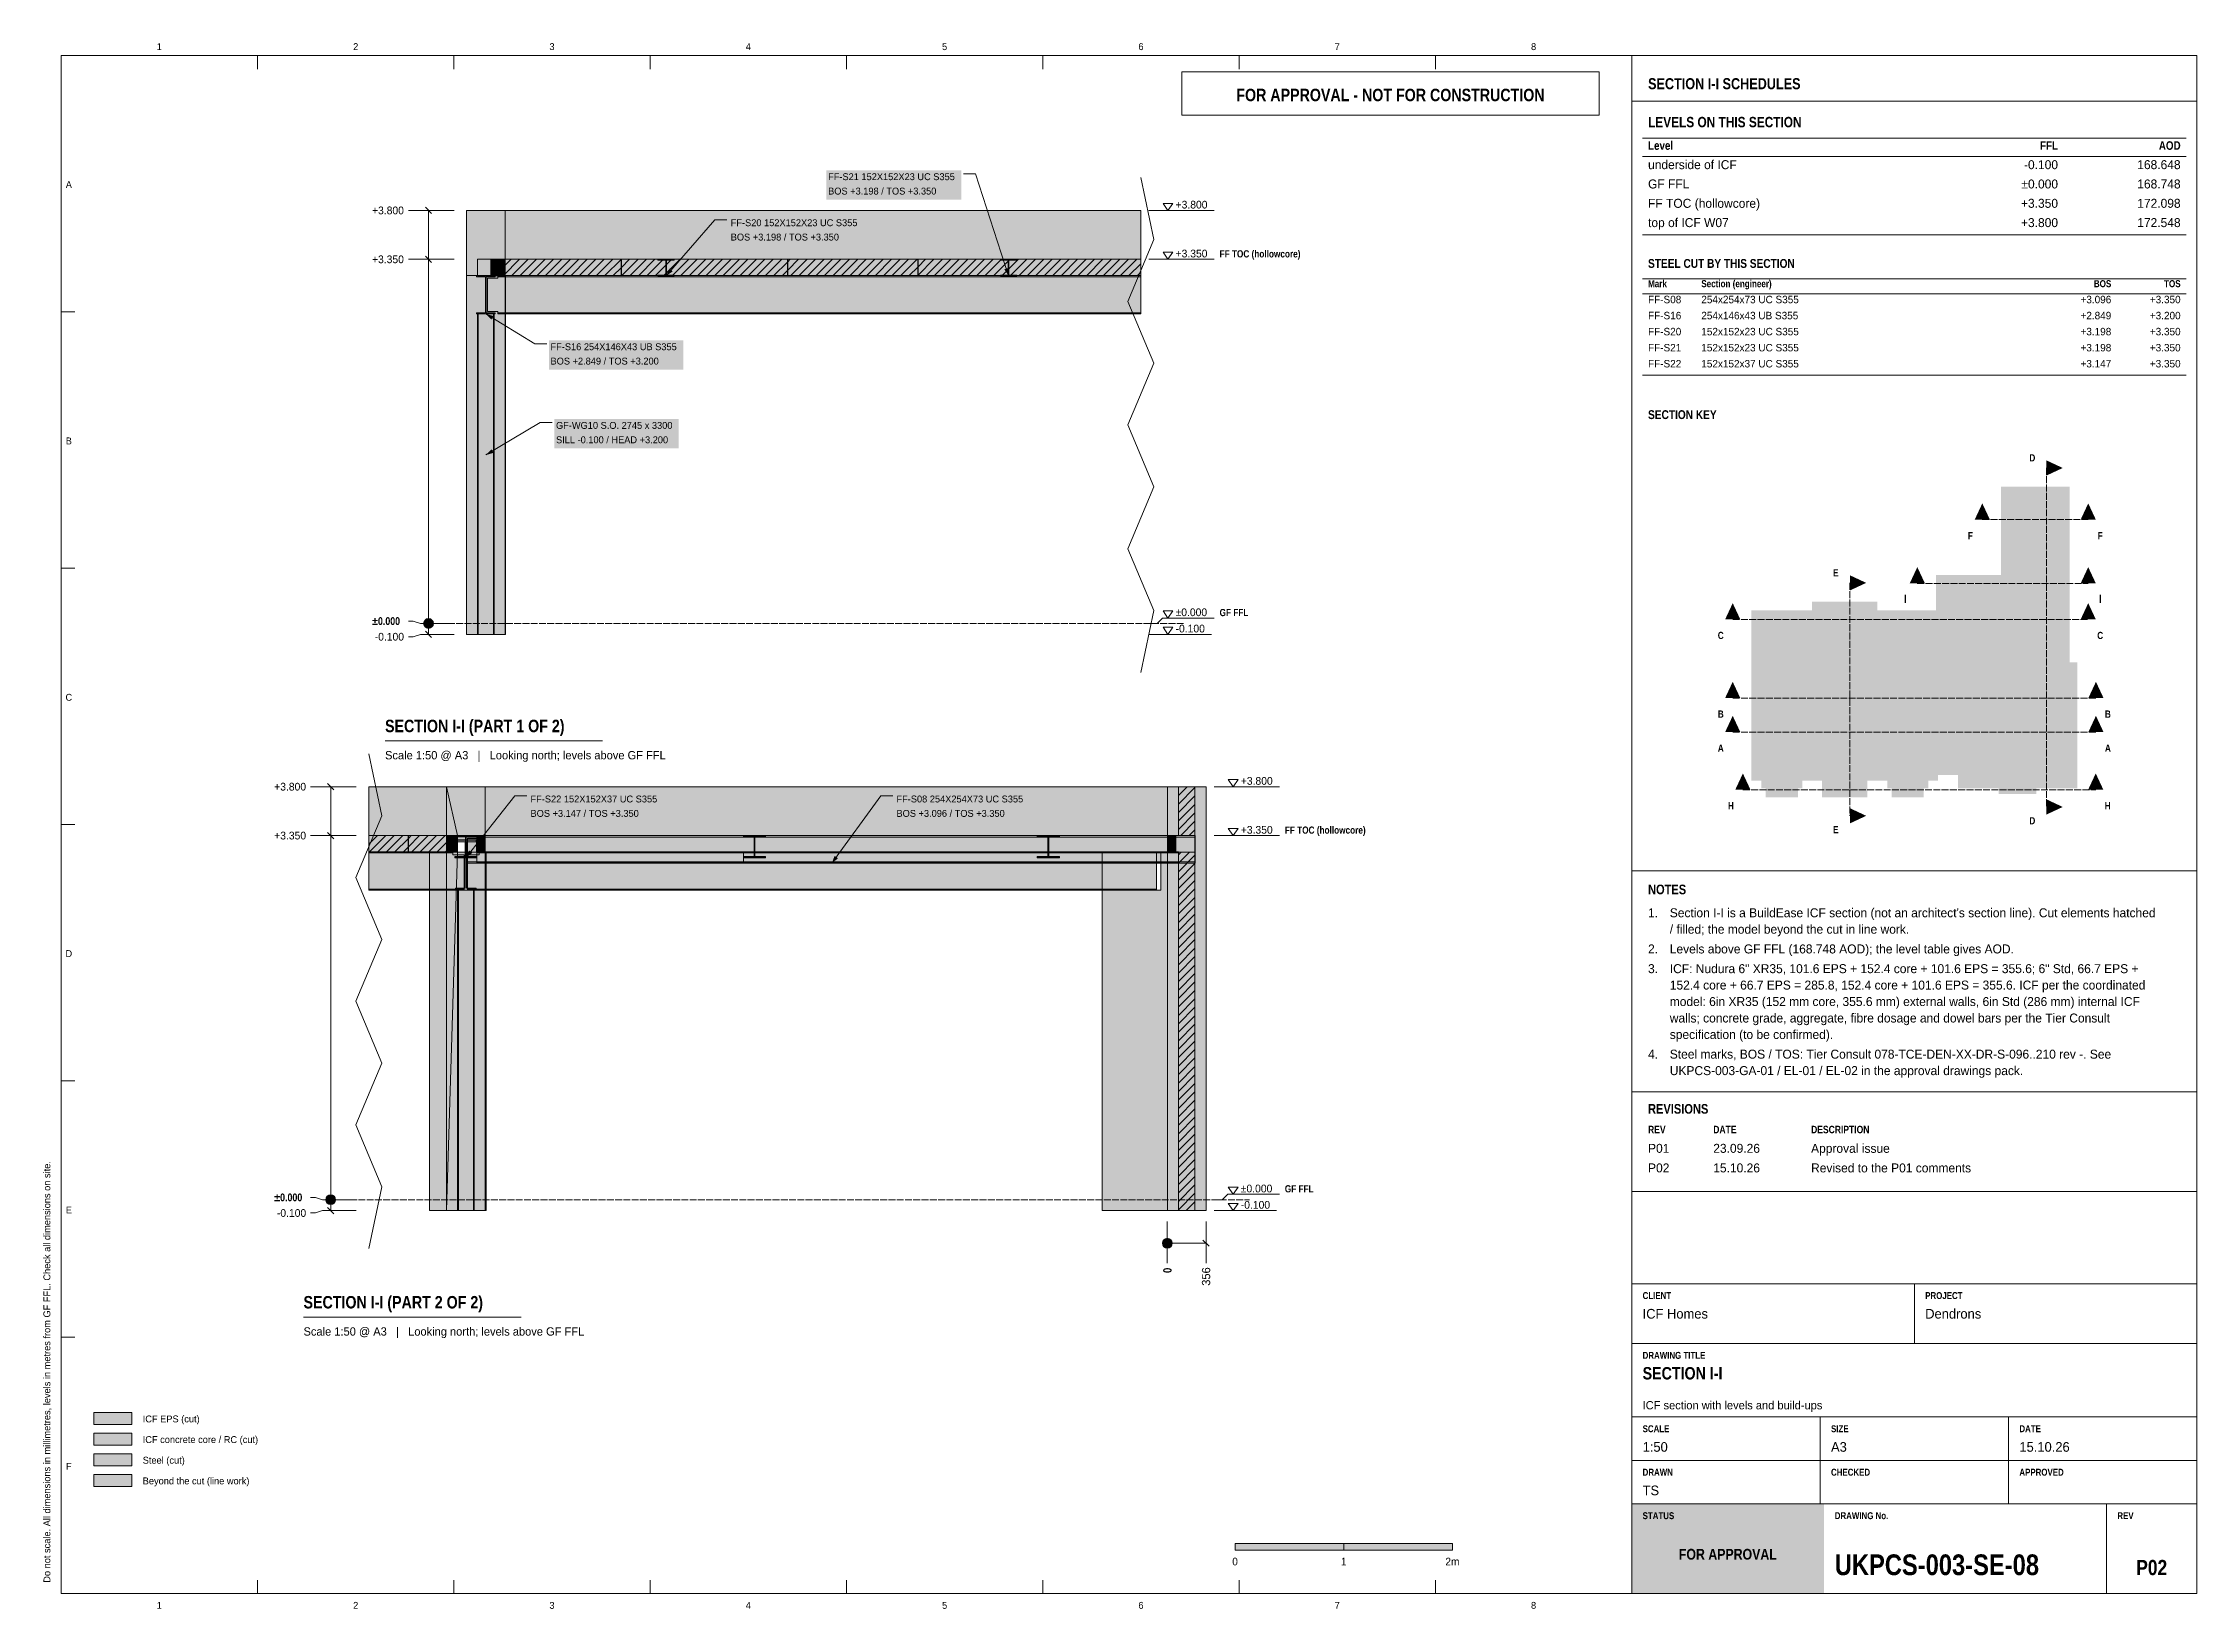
# Model space of a CAD drawing. Header units: millimetres. Extents: x 17 to 413, y 4 to 292.
import ezdxf
from ezdxf.enums import TextEntityAlignment as Align

# ---------------------------------------------------------------- set-up
doc = ezdxf.new("R2010")
doc.units = ezdxf.units.MM
doc.linetypes.add('DASHED', pattern=[1.524, 1.27, -0.254])
for name, color, linetype in [('FILL-C_B2B2B8', 7, 'Continuous'), ('FILL-C_BDBDBF', 7, 'Continuous'), ('FILL-EPS', 7, 'Continuous'), ('FILL-INK', 7, 'Continuous'), ('FILL-LIGHT', 7, 'Continuous'), ('FILL-RED', 7, 'Continuous'), ('FILL-STEEL', 7, 'Continuous'), ('FILL-STEEL_GREY', 7, 'Continuous'), ('FILL-TEAL', 7, 'Continuous'), ('FILL-WHITE', 7, 'Continuous'), ('LINE-C_B2B2B8-DASH', 7, 'DASHED'), ('LINE-CORE', 7, 'Continuous'), ('LINE-INK', 7, 'Continuous'), ('LINE-RED', 7, 'Continuous'), ('LINE-RED-DASH', 7, 'DASHED'), ('LINE-STEEL-DASH', 7, 'DASHED'), ('LINE-STEEL_GREY', 7, 'Continuous'), ('LINE-TEAL', 7, 'Continuous'), ('TEXT-C_B2B2B8', 7, 'Continuous'), ('TEXT-EPS', 7, 'Continuous'), ('TEXT-INK', 7, 'Continuous'), ('TEXT-RED', 7, 'Continuous'), ('TEXT-STEEL', 7, 'Continuous'), ('TEXT-STEEL_GREY', 7, 'Continuous'), ('TEXT-TEAL', 7, 'Continuous'), ('TEXT-TEAL_DK', 7, 'Continuous'), ('TEXT-WHITE', 7, 'Continuous')]:
    doc.layers.add(name, color=color, linetype=linetype)
doc.styles.add('OpenSansCondensed-Bold', font='OpenSansCondensed-Bold.ttf')

msp = doc.modelspace()

# ---------------------------------------------------------------- texts
at = {"layer": 'TEXT-C_B2B2B8', "style": 'OpenSansCondensed-Bold'}
for s, p in [('D', (382.71, 215.31)), ('F', (371.31, 201)), ('F', (395.2, 201)), ('E', (346.54, 194.17)), ('C', (325.38, 182.64)), ('C', (395.2, 182.64)), ('B', (325.38, 168.17)), ('B', (396.62, 168.17)), ('A', (325.38, 161.91)), ('A', (396.62, 161.91)), ('H', (327.25, 151.31)), ('H', (396.58, 151.31)), ('E', (346.54, 146.91)), ('D', (382.71, 148.54))]:
    msp.add_text(s, height=1.32, dxfattribs=at).set_placement(p, align=Align.CENTER)
at = {"layer": 'TEXT-EPS', "style": 'OpenSansCondensed-Bold'}
msp.add_text('STATUS', height=1.27, dxfattribs=at).set_placement((311, 20.7))
at = {"layer": 'TEXT-INK', "style": 'OpenSansCondensed-Bold'}
for s, height, p in [('LEVELS ON THIS SECTION', 1.905, (312, 276.8)), ('STEEL CUT BY THIS SECTION', 1.6256, (312, 250.93)), ('±0.000', 1.422, (77.19, 185.23)), ('SECTION I-I (PART 1 OF 2)', 2.286, (79.59, 165.5)), ('NOTES', 1.778, (312, 135.67)), ('REVISIONS', 1.778, (312, 95.3)), ('±0.000', 1.422, (59.19, 79.19)), ('SECTION I-I (PART 2 OF 2)', 2.286, (64.59, 59.47)), ('SECTION I-I', 2.286, (311, 46.4)), ('UKPCS-003-SE-08', 3.81, (346.36, 10.4))]:
    msp.add_text(s, height=height, dxfattribs=at).set_placement(p)
at = {"layer": 'TEXT-INK'}
for s, height, p in [('underside of ICF', 1.651, (312, 269.09)), ('FF-S21 152X152X23 UC S355', 1.27, (161.12, 267.07)), ('BOS +3.198 / TOS +3.350', 1.27, (161.12, 264.42)), ('GF FFL', 1.651, (312, 265.54)), ('+3.800', 1.422, (77.19, 260.79)), ('+3.800', 1.422, (225.06, 261.85)), ('FF TOC (hollowcore)', 1.651, (312, 261.98)), ('FF-S20 152X152X23 UC S355', 1.27, (143.2, 258.6)), ('top of ICF W07', 1.651, (312, 258.43)), ('BOS +3.198 / TOS +3.350', 1.27, (143.2, 255.96)), ('+3.350', 1.422, (225.06, 252.85)), ('+3.350', 1.422, (77.19, 251.79)), ('FF-S08', 1.372, (312, 244.42)), ('254x254x73 UC S355', 1.3716, (321.8, 244.42)), ('FF-S16', 1.372, (312, 241.47)), ('254x146x43 UB S355', 1.3716, (321.8, 241.47)), ('FF-S20', 1.372, (312, 238.52)), ('152x152x23 UC S355', 1.3716, (321.8, 238.52)), ('FF-S16 254X146X43 UB S355', 1.27, (110.04, 235.78)), ('BOS +2.849 / TOS +3.200', 1.27, (110.04, 233.14)), ('FF-S21', 1.372, (312, 235.56)), ('FF-S22', 1.372, (312, 232.61)), ('152x152x23 UC S355', 1.3716, (321.8, 235.56)), ('152x152x37 UC S355', 1.3716, (321.8, 232.61)), ('GF-WG10 S.O. 2745 x 3300', 1.27, (111.05, 221.31)), ('SILL -0.100 / HEAD +3.200', 1.27, (111.05, 218.66)), ('±0.000', 1.422, (225.06, 186.85)), ('-0.100', 1.422, (77.69, 182.35)), ('-0.100', 1.422, (225.06, 183.85)), ('+3.800', 1.422, (59.19, 154.76)), ('+3.800', 1.422, (237.06, 155.82)), ('FF-S22 152X152X37 UC S355', 1.27, (106.36, 152.57)), ('BOS +3.147 / TOS +3.350', 1.27, (106.36, 149.92)), ('FF-S08 254X254X73 UC S355', 1.27, (173.7, 152.57)), ('BOS +3.096 / TOS +3.350', 1.27, (173.7, 149.92)), ('+3.350', 1.422, (59.19, 145.76)), ('+3.350', 1.422, (237.06, 146.82)), ('1.', 1.651, (312, 131.44)), ("Section I-I is a BuildEase ICF section (not an architect's section line). Cut elements hatched", 1.651, (316, 131.44)), ('/ filled; the model beyond the cut in line work.', 1.651, (316, 128.42)), ('2.', 1.651, (312, 124.79)), ('Levels above GF FFL (168.748 AOD); the level table gives AOD.', 1.651, (316, 124.79)), ('ICF: Nudura 6" XR35, 101.6 EPS + 152.4 core + 101.6 EPS = 355.6; 6" Std, 66.7 EPS +', 1.651, (316, 121.16)), ('3.', 1.651, (312, 121.16)), ('152.4 core + 66.7 EPS = 285.8, 152.4 core + 101.6 EPS = 355.6. ICF per the coordinated', 1.651, (316, 118.14)), ('model: 6in XR35 (152 mm core, 355.6 mm) external walls, 6in Std (286 mm) internal ICF', 1.651, (316, 115.11)), ('walls; concrete grade, aggregate, fibre dosage and dowel bars per the Tier Consult', 1.651, (316, 112.08)), ('4.', 1.651, (312, 105.43)), ('specification (to be confirmed).', 1.651, (316, 109.05)), ('Steel marks, BOS / TOS: Tier Consult 078-TCE-DEN-XX-DR-S-096..210 rev -. See', 1.651, (316, 105.43)), ('UKPCS-003-GA-01 / EL-01 / EL-02 in the approval drawings pack.', 1.651, (316, 102.4)), ('P01', 1.651, (312, 88.1)), ('23.09.26', 1.651, (324, 88.1)), ('Approval issue', 1.651, (342, 88.1)), ('P02', 1.651, (312, 84.5)), ('15.10.26', 1.651, (324, 84.5)), ('Revised to the P01 comments', 1.651, (342, 84.5)), ('±0.000', 1.422, (237.06, 80.82)), ('-0.100', 1.422, (59.69, 76.32)), ('-0.100', 1.422, (237.06, 77.82)), ('Dendrons', 1.778, (363, 57.6)), ('ICF Homes', 1.778, (311, 57.6)), ('ICF EPS (cut)', 1.27, (35, 38.5)), ('ICF concrete core / RC (cut)', 1.27, (35, 34.7)), ('Steel (cut)', 1.27, (35, 30.9)), ('1:50', 1.778, (311, 33.1)), ('A3', 1.778, (345.67, 33.1)), ('15.10.26', 1.778, (380.33, 33.1)), ('Beyond the cut (line work)', 1.27, (35, 27.1)), ('TS', 1.778, (311, 25.1))]:
    msp.add_text(s, height=height, dxfattribs=at).set_placement(p)
for s, height, p in [('-0.100', 1.651, (387.44, 269.09)), ('168.648', 1.651, (410, 269.09)), ('±0.000', 1.651, (387.44, 265.54)), ('168.748', 1.651, (410, 265.54)), ('+3.350', 1.651, (387.44, 261.98)), ('172.098', 1.651, (410, 261.98)), ('+3.800', 1.651, (387.44, 258.43)), ('172.548', 1.651, (410, 258.43)), ('+3.096', 1.372, (397.24, 244.42)), ('+3.350', 1.372, (410, 244.42)), ('+2.849', 1.372, (397.24, 241.47)), ('+3.200', 1.372, (410, 241.47)), ('+3.198', 1.372, (397.24, 238.52)), ('+3.350', 1.372, (410, 238.52)), ('+3.198', 1.372, (397.24, 235.56)), ('+3.147', 1.372, (397.24, 232.61)), ('+3.350', 1.372, (410, 235.56)), ('+3.350', 1.372, (410, 232.61))]:
    msp.add_text(s, height=height, dxfattribs=at).set_placement(p, align=Align.RIGHT)
at = {"layer": 'TEXT-INK', "style": 'OpenSansCondensed-Bold'}
msp.add_text('0', height=1.52, rotation=90, dxfattribs=at).set_placement((224.31, 65.99))
at = {"layer": 'TEXT-INK'}
msp.add_text('356', height=1.524, rotation=90, dxfattribs=at).set_placement((231.43, 63.64))
for s, height, p in [('0', 1.4, (236, 12.2)), ('1', 1.4, (256, 12.2)), ('2m', 1.397, (276, 12.2))]:
    msp.add_text(s, height=height, dxfattribs=at).set_placement(p, align=Align.CENTER)
at = {"layer": 'TEXT-INK', "style": 'OpenSansCondensed-Bold'}
msp.add_text('P02', height=2.794, dxfattribs=at).set_placement((404.68, 10.4), align=Align.CENTER)
at = {"layer": 'TEXT-RED', "style": 'OpenSansCondensed-Bold'}
for s, height, p in [('FOR APPROVAL - NOT FOR CONSTRUCTION', 2.286, (264.6, 281.6)), ('I', 1.52, (359.35, 189.27)), ('I', 1.52, (395.2, 189.27))]:
    msp.add_text(s, height=height, dxfattribs=at).set_placement(p, align=Align.CENTER)
at = {"layer": 'TEXT-STEEL', "style": 'OpenSansCondensed-Bold'}
for s, height, p in [('FF TOC (hollowcore)', 1.3208, (233.16, 252.85)), ('GF FFL', 1.321, (233.16, 186.85)), ('FF TOC (hollowcore)', 1.3208, (245.16, 146.82)), ('GF FFL', 1.321, (245.16, 80.82))]:
    msp.add_text(s, height=height, dxfattribs=at).set_placement(p)
at = {"layer": 'TEXT-STEEL_GREY'}
for s, p in [('1', (38.06, 291)), ('2', (74.19, 291)), ('3', (110.31, 291)), ('4', (146.44, 291)), ('5', (182.56, 291)), ('6', (218.69, 291)), ('7', (254.81, 291)), ('8', (290.94, 291)), ('A', (21.4, 265.62)), ('B', (21.4, 218.45)), ('C', (21.4, 171.28)), ('D', (21.4, 124.12)), ('E', (21.4, 76.95)), ('F', (21.4, 29.78)), ('1', (38.06, 4.2)), ('2', (74.19, 4.2)), ('3', (110.31, 4.2)), ('4', (146.44, 4.2)), ('5', (182.56, 4.2)), ('6', (218.69, 4.2)), ('7', (254.81, 4.2)), ('8', (290.94, 4.2))]:
    msp.add_text(s, height=1.27, dxfattribs=at).set_placement(p, align=Align.CENTER)
at = {"layer": 'TEXT-STEEL_GREY', "style": 'OpenSansCondensed-Bold'}
for s, height, p in [('Level', 1.575, (312, 272.65)), ('Mark', 1.295, (312, 247.37)), ('Section (engineer)', 1.2954, (321.8, 247.37)), ('REV', 1.372, (312, 91.7)), ('DATE', 1.372, (324, 91.7)), ('DESCRIPTION', 1.3716, (342, 91.7)), ('CLIENT', 1.27, (311, 61.2)), ('PROJECT', 1.27, (363, 61.2)), ('DRAWING TITLE', 1.27, (311, 50.2)), ('SCALE', 1.27, (311, 36.7)), ('SIZE', 1.27, (345.67, 36.7)), ('DATE', 1.27, (380.33, 36.7)), ('DRAWN', 1.27, (311, 28.7)), ('CHECKED', 1.27, (345.67, 28.7)), ('APPROVED', 1.27, (380.33, 28.7)), ('DRAWING No.', 1.27, (346.36, 20.7)), ('REV', 1.27, (398.36, 20.7))]:
    msp.add_text(s, height=height, dxfattribs=at).set_placement(p)
for s, height, p in [('FFL', 1.575, (387.44, 272.65)), ('AOD', 1.575, (410, 272.65)), ('BOS', 1.295, (397.24, 247.37)), ('TOS', 1.295, (410, 247.37))]:
    msp.add_text(s, height=height, dxfattribs=at).set_placement(p, align=Align.RIGHT)
at = {"layer": 'TEXT-STEEL_GREY'}
for s, p in [('Scale 1:50 @ A3   |   Looking north; levels above GF FFL', (79.59, 160.5)), ('Scale 1:50 @ A3   |   Looking north; levels above GF FFL', (64.59, 54.47)), ('ICF section with levels and build-ups', (311, 40.9))]:
    msp.add_text(s, height=1.524, dxfattribs=at).set_placement(p)
msp.add_text('Do not scale. All dimensions in millimetres, levels in metres from GF FFL. Check all dimensions on site.', height=1.27, rotation=90, dxfattribs=at).set_placement((18, 9))
at = {"layer": 'TEXT-TEAL', "style": 'OpenSansCondensed-Bold'}
msp.add_text('SECTION I-I SCHEDULES', height=2.032, dxfattribs=at).set_placement((312, 283.8))
at = {"layer": 'TEXT-TEAL_DK', "style": 'OpenSansCondensed-Bold'}
msp.add_text('SECTION KEY', height=1.6256, dxfattribs=at).set_placement((312, 223.11))
at = {"layer": 'TEXT-WHITE', "style": 'OpenSansCondensed-Bold'}
msp.add_text('FOR APPROVAL', height=1.9812, dxfattribs=at).set_placement((326.68, 13.25), align=Align.CENTER)

# ---------------------------------------------------------------- hatches: boundary and pattern name
at = {"layer": 'FILL-C_B2B2B8', "true_color": 0xb2b2b8}
h = msp.add_hatch(color=256, dxfattribs=at)
h.dxf.hatch_style = 1
h.paths.add_polyline_path([(388.31, 214.11), (385.31, 215.51), (385.31, 212.71)])
h = msp.add_hatch(color=256, dxfattribs=at)
h.dxf.hatch_style = 1
h.paths.add_polyline_path([(373.51, 207.6), (372.11, 204.6), (374.91, 204.6)])
h = msp.add_hatch(color=256, dxfattribs=at)
h.dxf.hatch_style = 1
h.paths.add_polyline_path([(393, 207.6), (391.6, 204.6), (394.4, 204.6)])
h = msp.add_hatch(color=256, dxfattribs=at)
h.dxf.hatch_style = 1
h.paths.add_polyline_path([(352.14, 192.97), (349.14, 194.37), (349.14, 191.57)])
h = msp.add_hatch(color=256, dxfattribs=at)
h.dxf.hatch_style = 1
h.paths.add_polyline_path([(327.58, 189.24), (326.18, 186.24), (328.98, 186.24)])
h = msp.add_hatch(color=256, dxfattribs=at)
h.dxf.hatch_style = 1
h.paths.add_polyline_path([(393, 189.24), (391.6, 186.24), (394.4, 186.24)])
h = msp.add_hatch(color=256, dxfattribs=at)
h.dxf.hatch_style = 1
h.paths.add_polyline_path([(327.58, 174.77), (326.18, 171.77), (328.98, 171.77)])
h = msp.add_hatch(color=256, dxfattribs=at)
h.dxf.hatch_style = 1
h.paths.add_polyline_path([(394.42, 174.77), (393.02, 171.77), (395.82, 171.77)])
h = msp.add_hatch(color=256, dxfattribs=at)
h.dxf.hatch_style = 1
h.paths.add_polyline_path([(327.58, 168.51), (326.18, 165.51), (328.98, 165.51)])
h = msp.add_hatch(color=256, dxfattribs=at)
h.dxf.hatch_style = 1
h.paths.add_polyline_path([(394.42, 168.51), (393.02, 165.51), (395.82, 165.51)])
h = msp.add_hatch(color=256, dxfattribs=at)
h.dxf.hatch_style = 1
h.paths.add_polyline_path([(329.45, 157.91), (328.05, 154.91), (330.85, 154.91)])
h = msp.add_hatch(color=256, dxfattribs=at)
h.dxf.hatch_style = 1
h.paths.add_polyline_path([(394.38, 157.91), (392.98, 154.91), (395.78, 154.91)])
h = msp.add_hatch(color=256, dxfattribs=at)
h.dxf.hatch_style = 1
h.paths.add_polyline_path([(352.14, 150.11), (349.14, 151.51), (349.14, 148.71)])
h = msp.add_hatch(color=256, dxfattribs=at)
h.dxf.hatch_style = 1
h.paths.add_polyline_path([(388.31, 151.74), (385.31, 153.14), (385.31, 150.34)])
at = {"layer": 'FILL-C_BDBDBF', "true_color": 0xbdbdbf}
h = msp.add_hatch(color=256, dxfattribs=at)
h.dxf.hatch_style = 1
h.paths.add_polyline_path([(228.63, 144.83), (228.63, 146.49), (225.85, 146.49), (225.58, 146.49), (225.58, 155.47), (227.41, 155.47), (228.63, 155.47), (228.63, 77.47), (226.81, 77.47), (225.58, 77.47), (225.58, 143.44), (226.33, 143.44), (228.63, 143.44)])
h = msp.add_hatch(color=256, dxfattribs=at)
h.dxf.hatch_style = 1
h.paths.add_polyline_path([(26, 34.3), (33, 34.3), (33, 36.5), (26, 36.5)])
at = {"layer": 'FILL-EPS', "true_color": 0xccffff}
h = msp.add_hatch(color=256, dxfattribs=at)
h.dxf.hatch_style = 1
h.paths.add_polyline_path([(94.59, 261.5), (95.69, 261.5), (101.7, 261.5), (101.7, 253.91), (101.7, 252.53), (100.92, 252.53), (96.62, 252.53), (96.62, 251.98), (96.62, 249.51), (96.25, 249.51), (94.59, 249.51), (94.59, 259.32)])
h = msp.add_hatch(color=256, dxfattribs=at)
h.dxf.hatch_style = 1
h.paths.add_polyline_path([(223.55, 150.56), (223.55, 155.47), (225.58, 155.47), (225.58, 146.49), (223.55, 146.49)])
h = msp.add_hatch(color=256, dxfattribs=at)
h.dxf.hatch_style = 1
h.paths.add_polyline_path([(230.66, 119.74), (230.66, 77.47), (228.63, 77.47), (228.63, 155.47), (230.66, 155.47)])
h = msp.add_hatch(color=256, dxfattribs=at)
h.dxf.hatch_style = 1
h.paths.add_polyline_path([(223.55, 113.53), (223.55, 143.44), (225.58, 143.44), (225.58, 77.47), (223.55, 77.47)])
h = msp.add_hatch(color=256, dxfattribs=at)
h.dxf.hatch_style = 1
h.paths.add_polyline_path([(26, 38.1), (33, 38.1), (33, 40.3), (26, 40.3)])
at = {"layer": 'FILL-INK', "true_color": 0x1a1a1f}
h = msp.add_hatch(color=256, dxfattribs=at)
h.dxf.hatch_style = 1
h.paths.add_polyline_path([(131.3, 249.45), (131.93, 250.76), (132.51, 250.26)])
h = msp.add_hatch(color=256, dxfattribs=at)
h.dxf.hatch_style = 1
h.paths.add_polyline_path([(194.34, 249.45), (193.55, 250.67), (194.27, 250.9)])
h = msp.add_hatch(color=256, dxfattribs=at)
h.dxf.hatch_style = 1
h.paths.add_polyline_path([(98.14, 242.47), (99.53, 242.07), (99.14, 241.42)])
h = msp.add_hatch(color=256, dxfattribs=at)
h.dxf.hatch_style = 1
h.paths.add_polyline_path([(98.15, 216.5), (99.16, 217.55), (99.55, 216.89)])
h = msp.add_hatch(color=256, dxfattribs=at)
h.dxf.hatch_style = 1
h.paths.add_polyline_path([(94.46, 142.4), (95.04, 143.74), (95.63, 143.27)])
h = msp.add_hatch(color=256, dxfattribs=at)
h.dxf.hatch_style = 1
h.paths.add_polyline_path([(161.8, 141.39), (162.32, 142.74), (162.94, 142.29)])
at = {"layer": 'FILL-INK', "true_color": 0x14141a}
h = msp.add_hatch(color=256, dxfattribs=at)
h.dxf.hatch_style = 1
h.paths.add_polyline_path([(236, 15), (256, 15), (256, 16.2), (236, 16.2)])
at = {"layer": 'FILL-LIGHT', "true_color": 0xcccccf}
h = msp.add_hatch(color=256, dxfattribs=at)
h.dxf.hatch_style = 1
h.paths.add_polyline_path([(99.07, 252.5), (102.56, 252.5), (123.01, 252.5), (123.01, 249.94), (123.01, 249.5), (119.53, 249.5), (99.07, 249.5), (99.07, 252.06)])
h = msp.add_hatch(color=256, dxfattribs=at)
h.dxf.hatch_style = 1
h.paths.add_polyline_path([(124.03, 252.5), (129.68, 252.5), (141.13, 252.5), (153.62, 252.5), (153.62, 250.93), (153.62, 249.5), (142.17, 249.5), (129.68, 249.5), (128.72, 249.5), (123.07, 249.5), (123.07, 252.06), (123.07, 252.5)])
h = msp.add_hatch(color=256, dxfattribs=at)
h.dxf.hatch_style = 1
h.paths.add_polyline_path([(165.13, 252.5), (177.62, 252.5), (177.62, 250.93), (177.62, 249.5), (166.17, 249.5), (153.68, 249.5), (153.68, 251.07), (153.68, 252.5)])
h = msp.add_hatch(color=256, dxfattribs=at)
h.dxf.hatch_style = 1
h.paths.add_polyline_path([(177.68, 251.07), (177.68, 252.5), (186.42, 252.5), (195.96, 252.5), (199.44, 252.5), (218.66, 252.5), (218.66, 249.5), (216.41, 249.5), (195.96, 249.5), (187.22, 249.5), (177.68, 249.5)])
h = msp.add_hatch(color=256, dxfattribs=at)
h.dxf.hatch_style = 1
h.paths.add_polyline_path([(83.82, 146.47), (83.82, 143.9), (83.82, 143.47), (80.34, 143.47), (76.59, 143.47), (76.59, 146.47)])
h = msp.add_hatch(color=256, dxfattribs=at)
h.dxf.hatch_style = 1
h.paths.add_polyline_path([(85.11, 146.47), (92.33, 146.47), (92.33, 143.9), (92.33, 143.47), (91.1, 143.47), (83.88, 143.47), (83.88, 146.03), (83.88, 146.47)])
at = {"layer": 'FILL-RED', "true_color": 0xcc141a}
h = msp.add_hatch(color=256, dxfattribs=at)
h.dxf.hatch_style = 1
h.paths.add_polyline_path([(361.55, 195.87), (360.15, 192.87), (362.95, 192.87)])
h = msp.add_hatch(color=256, dxfattribs=at)
h.dxf.hatch_style = 1
h.paths.add_polyline_path([(393, 195.87), (391.6, 192.87), (394.4, 192.87)])
at = {"layer": 'FILL-STEEL', "true_color": 0x0d2973}
h = msp.add_hatch(color=256, dxfattribs=at)
h.dxf.hatch_style = 1
h.paths.add_polyline_path([(129.78, 249.45), (129.78, 249.47), (129.78, 249.59), (131.03, 249.59), (131.24, 249.59), (131.24, 249.99), (131.24, 252.36), (129.99, 252.36), (129.78, 252.36), (129.78, 252.38), (129.78, 252.5), (132.38, 252.5), (132.82, 252.5), (132.82, 252.48), (132.82, 252.36), (131.57, 252.36), (131.36, 252.36), (131.36, 251.96), (131.36, 249.59), (132.61, 249.59), (132.82, 249.59), (132.82, 249.57), (132.82, 249.45), (130.22, 249.45)])
h = msp.add_hatch(color=256, dxfattribs=at)
h.dxf.hatch_style = 1
h.paths.add_polyline_path([(192.82, 249.45), (192.82, 249.47), (192.82, 249.59), (194.07, 249.59), (194.28, 249.59), (194.28, 249.99), (194.28, 252.36), (193.03, 252.36), (192.82, 252.36), (192.82, 252.38), (192.82, 252.5), (195.42, 252.5), (195.86, 252.5), (195.86, 252.48), (195.86, 252.36), (194.61, 252.36), (194.4, 252.36), (194.4, 251.96), (194.4, 249.59), (195.65, 249.59), (195.86, 249.59), (195.86, 249.57), (195.86, 249.45), (193.26, 249.45)])
h = msp.add_hatch(color=256, dxfattribs=at)
h.dxf.hatch_style = 1
h.paths.add_polyline_path([(96.43, 242.47), (96.43, 242.52), (96.43, 242.67), (97.7, 242.67), (98.07, 242.67), (98.07, 244.15), (98.07, 249.31), (96.8, 249.31), (96.43, 249.31), (96.43, 249.35), (96.43, 249.5), (99.08, 249.5), (99.85, 249.5), (99.85, 249.46), (99.85, 249.31), (98.58, 249.31), (98.21, 249.31), (98.21, 247.82), (98.21, 242.67), (99.48, 242.67), (99.85, 242.67), (99.85, 242.62), (99.85, 242.47), (97.19, 242.47)])
h = msp.add_hatch(color=256, dxfattribs=at)
h.dxf.hatch_style = 1
h.paths.add_polyline_path([(92.43, 142.4), (92.43, 142.44), (92.43, 142.62), (94.1, 142.62), (94.39, 142.62), (94.39, 143.16), (94.39, 146.25), (92.72, 146.25), (92.43, 146.25), (92.43, 146.28), (92.43, 146.47), (95.9, 146.47), (96.5, 146.47), (96.5, 146.44), (96.5, 146.25), (94.82, 146.25), (94.54, 146.25), (94.54, 145.71), (94.54, 142.62), (96.21, 142.62), (96.5, 142.62), (96.5, 142.59), (96.5, 142.4), (93.03, 142.4)])
h = msp.add_hatch(color=256, dxfattribs=at)
h.dxf.hatch_style = 1
h.paths.add_polyline_path([(94.74, 141.67), (94.74, 141.67), (94.74, 145.86), (94.74, 146.01), (94.82, 146.01), (97, 146.01), (97, 146.03), (97, 146.18), (97, 146.18), (97, 146.47), (160.77, 146.47), (228.66, 146.47), (228.66, 146.32), (228.66, 146.18), (228.66, 146.18), (228.66, 141.83), (228.66, 141.67), (228.66, 141.67), (228.66, 141.39), (164.9, 141.39), (97, 141.39), (95.91, 141.39), (94.74, 141.39), (94.74, 141.53)])
h = msp.add_hatch(color=256, dxfattribs=at)
h.dxf.hatch_style = 1
h.paths.add_polyline_path([(26, 30.5), (33, 30.5), (33, 32.7), (26, 32.7)])
at = {"layer": 'FILL-STEEL_GREY', "true_color": 0x737378}
h = msp.add_hatch(color=256, dxfattribs=at)
h.dxf.hatch_style = 1
h.paths.add_polyline_path([(332.84, 156.59), (331.01, 156.59), (331.01, 187.91), (342.19, 187.91), (342.19, 189.54), (354.2, 189.54), (354.2, 187.91), (364.98, 187.91), (364.98, 194.42), (376.94, 194.42), (376.94, 210.68), (389.57, 210.68), (389.57, 178.36), (390.99, 178.36), (390.99, 155.17), (383.47, 155.17), (383.47, 154.15), (376.54, 154.15), (376.54, 155.17), (369.02, 155.17), (369.02, 157.61), (365.38, 157.61), (365.38, 156.59), (363.55, 156.59), (363.55, 155.17), (363.17, 155.17), (363.17, 155.16), (362.74, 155.16), (362.74, 153.54), (356.82, 153.54), (356.82, 155.16), (356.39, 155.16), (356.39, 155.17), (356.01, 155.17), (356.01, 156.59), (352.37, 156.59), (352.37, 153.54), (344.02, 153.54), (344.02, 156.59), (340.38, 156.59), (340.38, 155.17), (340, 155.17), (340, 155.16), (339.57, 155.16), (339.57, 153.54), (333.65, 153.54), (333.65, 155.16), (333.22, 155.16), (333.22, 155.17), (332.84, 155.17), (332.84, 156.59)])
h.paths.add_polyline_path([(369.6, 166.49), (369.6, 158.25), (369.66, 158.25), (369.66, 155.81), (377.18, 155.81), (377.18, 154.79), (382.83, 154.79), (382.83, 155.81), (390.35, 155.81), (390.35, 166.49), (369.6, 166.49)], flags=0)
h.paths.add_polyline_path([(390.35, 167.01), (390.35, 177.72), (388.92, 177.72), (388.92, 210.04), (377.59, 210.04), (377.59, 193.78), (365.63, 193.78), (365.63, 187.27), (365.38, 187.27), (365.38, 158.25), (369.08, 158.25), (369.08, 167.01), (390.35, 167.01)], flags=0)
h.paths.add_polyline_path([(331.65, 157.23), (333.48, 157.23), (333.48, 155.81), (334.29, 155.81), (334.29, 155.81), (338.93, 155.81), (338.93, 155.81), (339.74, 155.81), (339.74, 157.23), (344.66, 157.23), (344.66, 154.19), (351.73, 154.19), (351.73, 157.23), (356.65, 157.23), (356.65, 155.81), (357.46, 155.81), (357.46, 155.81), (362.1, 155.81), (362.1, 155.81), (362.91, 155.81), (362.91, 157.23), (364.74, 157.23), (364.74, 187.27), (354.07, 187.27), (354.07, 160.09), (353.55, 160.09), (353.55, 187.28), (353.56, 187.28), (353.56, 188.9), (342.83, 188.9), (342.83, 187.28), (342.84, 187.28), (342.84, 187.28), (342.84, 187.28), (342.84, 186.75), (342.84, 186.09), (342.84, 185.65), (342.84, 179.9), (342.84, 177.56), (342.84, 177.11), (342.84, 177.04), (342.84, 176.91), (342.84, 176.67), (342.84, 176.36), (342.84, 176.36), (342.84, 176), (342.84, 175.97), (342.84, 173.19), (342.84, 173.14), (342.84, 172.97), (342.84, 172.97), (342.84, 172.97), (342.84, 171.68), (342.84, 171.68), (342.84, 171.22), (342.84, 168.29), (342.84, 166.48), (342.84, 160.09), (342.56, 160.09), (342.55, 160.09), (342.45, 160.09), (342.32, 160.09), (342.32, 160.63), (342.32, 163.99), (342.32, 169.4), (342.32, 171.02), (342.32, 175.03), (342.32, 175.45), (342.32, 175.45), (342.32, 176.67), (342.32, 178.06), (342.32, 178.07), (342.32, 187.09), (342.32, 187.27), (331.65, 187.27), (331.65, 157.23)], flags=0)
h.paths.add_polyline_path([(362.1, 155.16), (357.46, 155.16), (357.46, 154.19), (362.1, 154.19), (362.1, 155.16)], flags=0)
h.paths.add_polyline_path([(334.29, 155.16), (334.29, 154.19), (338.93, 154.19), (338.93, 155.16), (334.29, 155.16)], flags=0)
at = {"layer": 'FILL-TEAL', "true_color": 0x009e85}
h = msp.add_hatch(color=256, dxfattribs=at)
h.dxf.hatch_style = 1
h.paths.add_polyline_path([(309.01, 7), (344.37, 7), (344.37, 23.5), (309.01, 23.5)])
at = {"layer": 'FILL-WHITE', "true_color": 0xffffff}
h = msp.add_hatch(color=256, dxfattribs=at)
h.dxf.hatch_style = 1
h.paths.add_polyline_path([(160.82, 263.47), (185.63, 263.47), (185.63, 268.86), (160.82, 268.86)])
h = msp.add_hatch(color=256, dxfattribs=at)
h.dxf.hatch_style = 1
h.paths.add_polyline_path([(101.7, 261.5), (101.7, 261.51), (101.7, 261.5), (101.7, 261.5), (101.7, 252.53), (101.7, 252.53), (99.07, 252.53), (99.07, 249.47), (101.7, 249.47), (101.7, 249.51), (101.7, 249.51), (101.7, 183.5), (101.7, 183.5), (94.59, 183.5), (94.59, 261.5)])
h = msp.add_hatch(color=256, dxfattribs=at)
h.dxf.hatch_style = 1
h.paths.add_polyline_path([(101.7, 261.5), (101.7, 183.5), (94.59, 183.5), (94.59, 261.5)])
h = msp.add_hatch(color=256, dxfattribs=at)
h.dxf.hatch_style = 1
h.paths.add_polyline_path([(101.7, 261.5), (101.7, 252.53), (96.62, 252.53), (96.62, 249.47), (101.7, 249.47), (101.7, 183.5), (94.59, 183.5), (94.59, 261.5)])
h = msp.add_hatch(color=256, dxfattribs=at)
h.dxf.hatch_style = 1
h.paths.add_polyline_path([(101.7, 261.5), (218.66, 261.5), (218.66, 249.51), (101.77, 249.51), (101.77, 183.5), (101.77, 183.5), (101.77, 183.5), (101.77, 183.5), (101.7, 183.5), (101.7, 261.5), (101.7, 261.5)])
h = msp.add_hatch(color=256, dxfattribs=at)
h.dxf.hatch_style = 1
h.paths.add_polyline_path([(101.7, 252.53), (101.7, 261.5), (218.66, 261.5), (218.66, 252.53), (101.7, 252.53), (101.7, 252.53), (101.7, 252.53)])
h = msp.add_hatch(color=256, dxfattribs=at)
h.dxf.hatch_style = 1
h.paths.add_polyline_path([(142.9, 255), (167.72, 255), (167.72, 260.39), (142.9, 260.39)])
h = msp.add_hatch(color=256, dxfattribs=at)
h.dxf.hatch_style = 1
h.paths.add_polyline_path([(99.07, 249.47), (99.07, 252.53), (101.7, 252.53), (101.7, 252.53), (101.7, 249.47), (99.07, 249.47)])
h = msp.add_hatch(color=256, dxfattribs=at)
h.dxf.hatch_style = 1
h.paths.add_polyline_path([(101.71, 252.53), (218.66, 252.53), (218.66, 249.51), (101.77, 249.51), (101.77, 249.47), (101.71, 249.47)])
h = msp.add_hatch(color=256, dxfattribs=at)
h.dxf.hatch_style = 1
h.paths.add_polyline_path([(129.78, 249.59), (131.24, 249.59), (131.24, 252.36), (129.78, 252.36), (129.78, 252.5), (132.82, 252.5), (132.82, 252.36), (131.36, 252.36), (131.36, 249.59), (132.82, 249.59), (132.82, 249.45), (129.78, 249.45)])
h = msp.add_hatch(color=256, dxfattribs=at)
h.dxf.hatch_style = 1
h.paths.add_polyline_path([(132.85, 252.5), (132.85, 252.5), (132.85, 252.5), (132.82, 252.5)])
h = msp.add_hatch(color=256, dxfattribs=at)
h.dxf.hatch_style = 1
h.paths.add_polyline_path([(192.82, 249.59), (194.28, 249.59), (194.28, 252.36), (192.82, 252.36), (192.82, 252.5), (195.86, 252.5), (195.86, 252.36), (194.4, 252.36), (194.4, 249.59), (195.86, 249.59), (195.86, 249.45), (192.82, 249.45)])
h = msp.add_hatch(color=256, dxfattribs=at)
h.dxf.hatch_style = 1
h.paths.add_polyline_path([(195.89, 252.5), (195.89, 252.5), (195.89, 252.5), (195.86, 252.5)])
h = msp.add_hatch(color=256, dxfattribs=at)
h.dxf.hatch_style = 1
h.paths.add_polyline_path([(96.62, 249.51), (96.62, 249.47), (101.7, 249.47), (101.7, 183.5), (94.59, 183.5), (94.59, 249.51)])
h = msp.add_hatch(color=256, dxfattribs=at)
h.dxf.hatch_style = 1
h.paths.add_polyline_path([(96.43, 242.67), (98.07, 242.67), (98.07, 249.31), (96.43, 249.31), (96.43, 249.31), (96.43, 249.5), (99.85, 249.5), (99.85, 249.31), (98.21, 249.31), (98.21, 242.67), (99.85, 242.67), (99.85, 242.67), (99.85, 242.47), (96.43, 242.47), (96.43, 242.47)])
h = msp.add_hatch(color=256, dxfattribs=at)
h.dxf.hatch_style = 1
h.paths.add_polyline_path([(98.42, 249.06), (100.36, 249.06), (100.36, 249.31), (218.66, 249.31), (218.66, 242.67), (100.36, 242.67), (100.36, 242.91), (98.42, 242.91)])
h = msp.add_hatch(color=256, dxfattribs=at)
h.dxf.hatch_style = 1
h.paths.add_polyline_path([(100.36, 249.06), (100.36, 249.31), (218.66, 249.31), (218.66, 242.67), (100.36, 242.67), (100.36, 242.91), (98.42, 242.91), (98.42, 249.06)])
h = msp.add_hatch(color=256, dxfattribs=at)
h.dxf.hatch_style = 1
h.paths.add_polyline_path([(99.88, 249.5), (99.88, 249.5), (99.88, 249.5), (99.85, 249.5)])
h = msp.add_hatch(color=256, dxfattribs=at)
h.dxf.hatch_style = 1
h.paths.add_polyline_path([(100.36, 249.5), (218.66, 249.5), (218.66, 249.31), (100.36, 249.31), (100.36, 249.31)])
h = msp.add_hatch(color=256, dxfattribs=at)
h.dxf.hatch_style = 1
h.paths.add_polyline_path([(218.66, 249.5), (218.66, 249.31), (100.36, 249.31), (100.36, 249.5)])
h = msp.add_hatch(color=256, dxfattribs=at)
h.dxf.hatch_style = 1
h.paths.add_polyline_path([(101.7, 249.47), (101.77, 249.47), (101.77, 183.5), (101.7, 183.5)])
h = msp.add_hatch(color=256, dxfattribs=at)
h.dxf.hatch_style = 1
h.paths.add_polyline_path([(96.75, 242.48), (96.75, 183.5), (96.62, 183.5), (96.62, 242.48)])
h = msp.add_hatch(color=256, dxfattribs=at)
h.dxf.hatch_style = 1
h.paths.add_polyline_path([(96.62, 242.48), (96.75, 242.48), (96.75, 183.5), (96.62, 183.5)])
h = msp.add_hatch(color=256, dxfattribs=at)
h.dxf.hatch_style = 1
h.paths.add_polyline_path([(96.75, 242.48), (96.75, 242.48), (99.53, 242.48), (99.53, 183.5), (99.53, 183.5), (99.53, 183.5), (99.53, 183.5), (96.75, 183.5), (96.75, 242.48), (96.75, 242.48)])
h = msp.add_hatch(color=256, dxfattribs=at)
h.dxf.hatch_style = 1
h.paths.add_polyline_path([(96.75, 183.5), (96.75, 183.5), (96.75, 242.48), (99.53, 242.48), (99.53, 242.48), (99.53, 242.48), (99.53, 242.48), (99.53, 183.5), (96.75, 183.5), (96.75, 183.5)])
h = msp.add_hatch(color=256, dxfattribs=at)
h.dxf.hatch_style = 1
h.paths.add_polyline_path([(99.66, 242.48), (99.66, 183.5), (99.53, 183.5), (99.53, 242.48)])
h = msp.add_hatch(color=256, dxfattribs=at)
h.dxf.hatch_style = 1
h.paths.add_polyline_path([(99.53, 242.48), (99.66, 242.48), (99.66, 183.5), (99.53, 183.5)])
h = msp.add_hatch(color=256, dxfattribs=at)
h.dxf.hatch_style = 1
h.paths.add_polyline_path([(100.36, 242.67), (218.66, 242.67), (218.66, 242.47), (100.36, 242.47), (100.36, 242.47)])
h = msp.add_hatch(color=256, dxfattribs=at)
h.dxf.hatch_style = 1
h.paths.add_polyline_path([(218.66, 242.67), (218.66, 242.47), (100.36, 242.47), (100.36, 242.67)])
h = msp.add_hatch(color=256, dxfattribs=at)
h.dxf.hatch_style = 1
h.paths.add_polyline_path([(109.74, 232.18), (134.46, 232.18), (134.46, 237.57), (109.74, 237.57)])
h = msp.add_hatch(color=256, dxfattribs=at)
h.dxf.hatch_style = 1
h.paths.add_polyline_path([(110.75, 217.71), (133.61, 217.71), (133.61, 223.1), (110.75, 223.1)])
h = msp.add_hatch(color=256, dxfattribs=at)
h.dxf.hatch_style = 1
h.paths.add_polyline_path([(88.49, 185.5), (88.46, 185.73), (88.37, 185.95), (88.22, 186.14), (88.04, 186.28), (87.82, 186.37), (87.59, 186.4), (87.35, 186.37), (87.14, 186.28), (86.95, 186.14), (86.81, 185.95), (86.72, 185.73), (86.69, 185.5), (86.72, 185.27), (86.81, 185.05), (86.95, 184.86), (87.14, 184.72), (87.35, 184.63), (87.59, 184.6), (87.82, 184.63), (88.04, 184.72), (88.22, 184.86), (88.37, 185.05), (88.46, 185.27)])
h = msp.add_hatch(color=256, dxfattribs=at)
h.dxf.hatch_style = 1
h.paths.add_polyline_path([(90.91, 155.47), (90.91, 155.47), (90.91, 77.47), (90.91, 77.47), (90.91, 77.47), (90.91, 77.47), (87.76, 77.47), (87.76, 143.48), (76.59, 143.48), (76.59, 155.47)])
h = msp.add_hatch(color=256, dxfattribs=at)
h.dxf.hatch_style = 1
h.paths.add_polyline_path([(90.91, 155.47), (90.91, 155.47), (90.91, 155.47), (90.91, 155.47), (90.91, 146.49), (76.59, 146.49), (76.59, 155.47)])
h = msp.add_hatch(color=256, dxfattribs=at)
h.dxf.hatch_style = 1
h.paths.add_polyline_path([(90.91, 155.47), (92.94, 146.49), (92.94, 143.44), (92.94, 143.44), (92.94, 143.44), (92.94, 143.41), (92.94, 143.41), (90.91, 77.47), (90.91, 155.47), (90.91, 155.5)])
h = msp.add_hatch(color=256, dxfattribs=at)
h.dxf.hatch_style = 1
h.paths.add_polyline_path([(90.91, 155.47), (98.02, 155.47), (98.03, 155.48), (98.03, 155.47), (98.03, 155.47), (98.03, 146.49), (98.02, 146.49), (96.48, 146.49), (96.48, 143.48), (96.4, 143.48), (96.4, 145.66), (92.94, 145.66), (90.91, 145.66)])
h = msp.add_hatch(color=256, dxfattribs=at)
h.dxf.hatch_style = 1
h.paths.add_polyline_path([(98.03, 155.47), (98.03, 155.47), (98.03, 143.48), (96.4, 143.48), (96.4, 145.66), (90.91, 145.66), (90.91, 155.47), (90.91, 155.47)])
h = msp.add_hatch(color=256, dxfattribs=at)
h.dxf.hatch_style = 1
h.paths.add_polyline_path([(98.02, 155.47), (98.02, 146.49), (92.94, 146.49), (92.94, 145.66), (90.91, 145.66), (90.91, 155.47)])
h = msp.add_hatch(color=256, dxfattribs=at)
h.dxf.hatch_style = 1
h.paths.add_polyline_path([(90.91, 155.47), (98.02, 155.47), (98.02, 146.49), (92.94, 146.49), (92.94, 143.44), (98.02, 143.44), (98.02, 77.47), (90.91, 77.47)])
h = msp.add_hatch(color=256, dxfattribs=at)
h.dxf.hatch_style = 1
h.paths.add_polyline_path([(98.02, 155.47), (98.02, 146.49), (92.94, 146.49), (90.91, 155.47), (90.91, 155.47)])
h = msp.add_hatch(color=256, dxfattribs=at)
h.dxf.hatch_style = 1
h.paths.add_polyline_path([(90.91, 155.47), (98.02, 155.47), (98.02, 143.45), (98.02, 143.44), (98.02, 77.47), (98.02, 77.47), (98.02, 77.47), (98.02, 77.46), (98.02, 77.47), (90.91, 77.47), (90.91, 143.44), (98.02, 143.44), (98.02, 146.49), (90.91, 146.49)])
h = msp.add_hatch(color=256, dxfattribs=at)
h.dxf.hatch_style = 1
h.paths.add_polyline_path([(98.02, 155.48), (98.02, 155.47), (98.02, 155.47)])
h = msp.add_hatch(color=256, dxfattribs=at)
h.dxf.hatch_style = 1
h.paths.add_polyline_path([(223.55, 155.47), (223.55, 77.47), (211.52, 77.47), (211.52, 136.44), (222.34, 136.44), (222.34, 143.48), (98.17, 143.48), (98.17, 77.47), (98.17, 77.46), (98.17, 77.47), (98.03, 77.47), (98.03, 136.45), (98.06, 136.45), (98.06, 143.48), (98.03, 143.48), (98.03, 155.47)])
h = msp.add_hatch(color=256, dxfattribs=at)
h.dxf.hatch_style = 1
h.paths.add_polyline_path([(98.03, 155.47), (223.55, 155.47), (223.55, 146.49), (98.03, 146.49)])
h = msp.add_hatch(color=256, dxfattribs=at)
h.dxf.hatch_style = 1
h.paths.add_polyline_path([(223.55, 146.49), (223.55, 146.49), (223.55, 155.47), (223.55, 155.47), (223.55, 155.48), (223.55, 155.47), (230.66, 155.47), (230.66, 77.47), (223.55, 77.47), (223.55, 77.44), (223.55, 77.44), (223.55, 77.44), (223.55, 77.44), (223.55, 143.44), (223.55, 143.44), (225.11, 143.44), (225.11, 146.49), (223.55, 146.49), (223.55, 146.49)])
h = msp.add_hatch(color=256, dxfattribs=at)
h.dxf.hatch_style = 1
h.paths.add_polyline_path([(230.66, 155.47), (230.66, 77.47), (223.55, 77.47), (223.55, 155.47)])
h = msp.add_hatch(color=256, dxfattribs=at)
h.dxf.hatch_style = 1
h.paths.add_polyline_path([(230.66, 155.47), (230.66, 77.47), (223.55, 77.47), (223.55, 143.44), (228.63, 143.44), (228.63, 146.49), (223.55, 146.49), (223.55, 155.47)])
h = msp.add_hatch(color=256, dxfattribs=at)
h.dxf.hatch_style = 1
h.paths.add_polyline_path([(106.06, 148.97), (130.88, 148.97), (130.88, 154.36), (106.06, 154.36)])
h = msp.add_hatch(color=256, dxfattribs=at)
h.dxf.hatch_style = 1
h.paths.add_polyline_path([(173.4, 148.97), (198.22, 148.97), (198.22, 154.36), (173.4, 154.36)])
h = msp.add_hatch(color=256, dxfattribs=at)
h.dxf.hatch_style = 1
h.paths.add_polyline_path([(90.91, 146.49), (90.91, 143.44), (87.76, 143.44), (87.76, 143.48), (76.59, 143.48), (76.59, 146.49)])
h = msp.add_hatch(color=256, dxfattribs=at)
h.dxf.hatch_style = 1
h.paths.add_polyline_path([(92.04, 143.47), (92.04, 143.47), (92.04, 143.27), (76.59, 143.27), (76.59, 143.47)])
h = msp.add_hatch(color=256, dxfattribs=at)
h.dxf.hatch_style = 1
h.paths.add_polyline_path([(92.04, 143.47), (92.04, 143.27), (76.59, 143.27), (76.59, 143.47)])
h = msp.add_hatch(color=256, dxfattribs=at)
h.dxf.hatch_style = 1
h.paths.add_polyline_path([(92.04, 143.27), (92.04, 142.91), (94.16, 142.91), (94.16, 142.91), (94.16, 136.63), (92.04, 136.63), (76.59, 136.63), (76.59, 143.27)])
h = msp.add_hatch(color=256, dxfattribs=at)
h.dxf.hatch_style = 1
h.paths.add_polyline_path([(92.04, 143.27), (92.04, 142.91), (94.16, 142.91), (94.16, 136.63), (94.16, 136.63), (92.04, 136.63), (76.59, 136.63), (76.59, 143.27)])
h = msp.add_hatch(color=256, dxfattribs=at)
h.dxf.hatch_style = 1
h.paths.add_polyline_path([(87.76, 77.47), (87.76, 143.44), (90.91, 143.44), (90.91, 143.44), (90.91, 77.47), (87.76, 77.47)])
h = msp.add_hatch(color=256, dxfattribs=at)
h.dxf.hatch_style = 1
h.paths.add_polyline_path([(90.91, 143.44), (90.91, 143.44), (90.91, 146.49), (92.94, 146.49), (92.94, 146.49), (92.94, 146.49), (92.94, 146.49), (92.94, 143.44), (90.91, 143.44), (90.91, 143.44)])
h = msp.add_hatch(color=256, dxfattribs=at)
h.dxf.hatch_style = 1
h.paths.add_polyline_path([(92.94, 145.66), (92.94, 143.44), (98.02, 143.44), (98.02, 77.47), (90.91, 77.47), (90.91, 145.66)])
h = msp.add_hatch(color=256, dxfattribs=at)
h.dxf.hatch_style = 1
h.paths.add_polyline_path([(92.94, 143.44), (92.94, 143.44), (98.02, 143.44), (98.02, 77.47), (98.02, 77.47), (98.02, 77.47), (90.91, 77.47), (92.94, 143.44), (92.94, 143.44)])
h = msp.add_hatch(color=256, dxfattribs=at)
h.dxf.hatch_style = 1
h.paths.add_polyline_path([(92.43, 142.62), (94.39, 142.62), (94.39, 146.25), (92.43, 146.25), (92.43, 146.47), (96.5, 146.47), (96.5, 146.25), (94.54, 146.25), (94.54, 142.62), (96.5, 142.62), (96.5, 142.4), (92.43, 142.4)])
h = msp.add_hatch(color=256, dxfattribs=at)
h.dxf.hatch_style = 1
h.paths.add_polyline_path([(92.52, 145.65), (92.52, 145.65), (92.55, 145.65), (92.52, 145.65)])
h = msp.add_hatch(color=256, dxfattribs=at)
h.dxf.hatch_style = 1
h.paths.add_polyline_path([(92.55, 136.77), (94.36, 136.77), (94.36, 145.33), (92.55, 145.33), (92.55, 145.65), (96.38, 145.65), (96.38, 145.65), (96.38, 145.65), (96.38, 145.65), (96.38, 145.33), (94.56, 145.33), (94.56, 136.77), (96.38, 136.77), (96.38, 136.45), (92.55, 136.45)])
h = msp.add_hatch(color=256, dxfattribs=at)
h.dxf.hatch_style = 1
h.paths.add_polyline_path([(92.55, 145.65), (92.55, 145.65), (96.38, 145.65), (96.38, 145.33), (94.56, 145.33), (94.56, 136.77), (96.38, 136.77), (96.38, 136.45), (92.55, 136.45), (92.55, 136.77), (94.36, 136.77), (94.36, 145.33), (92.55, 145.33), (92.55, 145.65), (92.55, 145.65)])
h = msp.add_hatch(color=256, dxfattribs=at)
h.dxf.hatch_style = 1
h.paths.add_polyline_path([(94.74, 146.01), (97, 146.01), (97, 146.18), (228.66, 146.18), (228.66, 141.67), (97, 141.67), (94.74, 141.67)])
h = msp.add_hatch(color=256, dxfattribs=at)
h.dxf.hatch_style = 1
h.paths.add_polyline_path([(94.76, 145.91), (96.88, 145.91), (96.88, 146.18), (228.66, 146.18), (228.66, 141.67), (96.88, 141.67), (96.88, 141.67), (94.76, 141.67)])
h = msp.add_hatch(color=256, dxfattribs=at)
h.dxf.hatch_style = 1
h.paths.add_polyline_path([(96.88, 145.91), (96.88, 146.18), (228.66, 146.18), (228.66, 141.67), (96.88, 141.67), (94.76, 141.67), (94.76, 145.91)])
h = msp.add_hatch(color=256, dxfattribs=at)
h.dxf.hatch_style = 1
h.paths.add_polyline_path([(94.76, 136.63), (94.76, 142.91), (96.88, 142.91), (96.88, 143.27), (221.54, 143.27), (221.54, 136.63), (96.88, 136.63), (94.76, 136.63)])
h = msp.add_hatch(color=256, dxfattribs=at)
h.dxf.hatch_style = 1
h.paths.add_polyline_path([(96.88, 142.91), (96.88, 143.27), (221.54, 143.27), (221.54, 136.63), (96.88, 136.63), (94.76, 136.63), (94.76, 142.91), (94.76, 142.91)])
h = msp.add_hatch(color=256, dxfattribs=at)
h.dxf.hatch_style = 1
h.paths.add_polyline_path([(96.41, 145.65), (96.41, 145.65), (96.41, 145.65), (96.38, 145.65)])
h = msp.add_hatch(color=256, dxfattribs=at)
h.dxf.hatch_style = 1
h.paths.add_polyline_path([(96.48, 143.48), (96.48, 146.49), (98.03, 146.49), (98.03, 146.49), (98.03, 143.48), (96.48, 143.48)])
h = msp.add_hatch(color=256, dxfattribs=at)
h.dxf.hatch_style = 1
h.paths.add_polyline_path([(96.53, 146.47), (96.53, 146.47), (96.53, 146.47), (96.53, 146.47), (96.5, 146.47)])
h = msp.add_hatch(color=256, dxfattribs=at)
h.dxf.hatch_style = 1
h.paths.add_polyline_path([(96.5, 143.47), (145.54, 143.47), (145.54, 143.27), (96.5, 143.27)])
h = msp.add_hatch(color=256, dxfattribs=at)
h.dxf.hatch_style = 1
h.paths.add_polyline_path([(145.54, 143.47), (145.54, 141.47), (96.5, 141.47), (96.5, 143.47)])
h = msp.add_hatch(color=256, dxfattribs=at)
h.dxf.hatch_style = 1
h.paths.add_polyline_path([(96.5, 141.47), (96.5, 143.27), (145.54, 143.27), (145.54, 143.27), (145.54, 143.27), (145.54, 141.47), (96.5, 141.47), (96.5, 141.47)])
h = msp.add_hatch(color=256, dxfattribs=at)
h.dxf.hatch_style = 1
h.paths.add_polyline_path([(96.88, 146.18), (96.88, 146.47), (228.66, 146.47), (228.66, 146.47), (228.66, 146.47), (228.66, 146.47), (228.66, 146.18), (96.88, 146.18), (96.88, 146.18), (96.88, 146.18)])
h = msp.add_hatch(color=256, dxfattribs=at)
h.dxf.hatch_style = 1
h.paths.add_polyline_path([(228.66, 146.47), (228.66, 146.18), (228.66, 146.18), (96.88, 146.18), (96.88, 146.47), (96.88, 146.47)])
h = msp.add_hatch(color=256, dxfattribs=at)
h.dxf.hatch_style = 1
h.paths.add_polyline_path([(96.88, 143.27), (96.88, 143.47), (221.54, 143.47), (221.54, 143.47), (221.54, 143.47), (221.54, 143.47), (221.54, 143.27), (96.88, 143.27), (96.88, 143.27), (96.88, 143.27)])
h = msp.add_hatch(color=256, dxfattribs=at)
h.dxf.hatch_style = 1
h.paths.add_polyline_path([(221.54, 143.47), (221.54, 143.27), (221.54, 143.27), (96.88, 143.27), (96.88, 143.47), (96.88, 143.47)])
h = msp.add_hatch(color=256, dxfattribs=at)
h.dxf.hatch_style = 1
h.paths.add_polyline_path([(97, 146.18), (97, 146.47), (228.66, 146.47), (228.66, 146.47), (228.66, 146.47), (228.66, 146.47), (228.66, 146.18), (97, 146.18), (97, 146.18), (97, 146.18)])
h = msp.add_hatch(color=256, dxfattribs=at)
h.dxf.hatch_style = 1
h.paths.add_polyline_path([(98.06, 143.48), (98.03, 143.48), (98.03, 146.49), (98.03, 146.49), (223.55, 146.49), (223.55, 146.49), (223.56, 146.5), (223.58, 146.5), (223.58, 146.5), (223.58, 146.5), (223.58, 146.49), (223.55, 146.49), (223.55, 143.44), (222.34, 143.44), (222.34, 143.48), (98.17, 143.48), (98.17, 143.44), (98.06, 143.44)])
h = msp.add_hatch(color=256, dxfattribs=at)
h.dxf.hatch_style = 1
h.paths.add_polyline_path([(98.03, 77.46), (98.03, 77.47), (98.03, 136.45), (98.06, 136.45), (98.06, 143.44), (98.17, 143.44), (98.17, 143.47), (98.17, 143.44), (98.17, 143.44), (98.17, 77.47), (98.03, 77.47), (98.03, 77.46)])
h = msp.add_hatch(color=256, dxfattribs=at)
h.dxf.hatch_style = 1
h.paths.add_polyline_path([(98.1, 143.47), (225.58, 143.47), (225.58, 143.47), (225.58, 143.27), (98.1, 143.27), (98.1, 143.27)])
h = msp.add_hatch(color=256, dxfattribs=at)
h.dxf.hatch_style = 1
h.paths.add_polyline_path([(225.58, 143.47), (225.58, 141.47), (98.1, 141.47), (98.1, 143.47)])
h = msp.add_hatch(color=256, dxfattribs=at)
h.dxf.hatch_style = 1
h.paths.add_polyline_path([(145.54, 143.47), (145.54, 141.47), (98.1, 141.47), (98.1, 143.47)])
h = msp.add_hatch(color=256, dxfattribs=at)
h.dxf.hatch_style = 1
h.paths.add_polyline_path([(98.1, 143.47), (145.54, 143.47), (145.54, 143.27), (98.1, 143.27)])
h = msp.add_hatch(color=256, dxfattribs=at)
h.dxf.hatch_style = 1
h.paths.add_polyline_path([(98.1, 143.27), (225.58, 143.27), (225.58, 141.47), (98.1, 141.47)])
h = msp.add_hatch(color=256, dxfattribs=at)
h.dxf.hatch_style = 1
h.paths.add_polyline_path([(98.1, 143.27), (145.54, 143.27), (145.54, 143.27), (145.54, 141.47), (98.1, 141.47), (98.1, 141.47)])
h = msp.add_hatch(color=256, dxfattribs=at)
h.dxf.hatch_style = 1
h.paths.add_polyline_path([(145.52, 146.47), (145.52, 146.47), (145.54, 146.47), (145.55, 146.47), (149.62, 146.47), (149.62, 146.25), (147.66, 146.25), (147.66, 145.95), (147.66, 145.95), (147.66, 142.62), (149.62, 142.62), (149.62, 142.4), (145.55, 142.4), (145.55, 142.62), (147.51, 142.62), (147.51, 146.25), (145.55, 146.25), (145.55, 146.47), (145.52, 146.47)])
h = msp.add_hatch(color=256, dxfattribs=at)
h.dxf.hatch_style = 1
h.paths.add_polyline_path([(145.55, 142.62), (147.51, 142.62), (147.51, 145.95), (147.51, 146.25), (145.55, 146.25), (145.55, 146.47), (149.62, 146.47), (149.62, 146.25), (147.66, 146.25), (147.66, 142.62), (149.62, 142.62), (149.62, 142.4), (145.55, 142.4)])
h = msp.add_hatch(color=256, dxfattribs=at)
h.dxf.hatch_style = 1
h.paths.add_polyline_path([(145.55, 142.62), (147.51, 142.62), (147.51, 145.95), (147.66, 145.95), (147.66, 145.95), (147.66, 142.62), (149.62, 142.62), (149.62, 142.4), (145.55, 142.4)])
h = msp.add_hatch(color=256, dxfattribs=at)
h.dxf.hatch_style = 1
h.paths.add_polyline_path([(147.51, 142.62), (147.51, 145.95), (147.51, 145.95), (147.66, 145.95), (147.66, 142.62), (149.62, 142.62), (149.62, 142.4), (145.55, 142.4), (145.55, 142.62)])
h = msp.add_hatch(color=256, dxfattribs=at)
h.dxf.hatch_style = 1
h.paths.add_polyline_path([(149.65, 146.47), (149.65, 146.47), (149.65, 146.47), (149.65, 146.47), (149.62, 146.47)])
h = msp.add_hatch(color=256, dxfattribs=at)
h.dxf.hatch_style = 1
h.paths.add_polyline_path([(199.58, 146.47), (199.58, 146.47), (199.6, 146.47), (199.61, 146.47), (203.68, 146.47), (203.68, 146.25), (201.72, 146.25), (201.72, 145.95), (201.72, 145.95), (201.72, 142.62), (203.68, 142.62), (203.68, 142.4), (199.61, 142.4), (199.61, 142.62), (201.57, 142.62), (201.57, 146.25), (199.61, 146.25), (199.61, 146.47), (199.58, 146.47)])
h = msp.add_hatch(color=256, dxfattribs=at)
h.dxf.hatch_style = 1
h.paths.add_polyline_path([(199.61, 142.62), (201.57, 142.62), (201.57, 145.95), (201.57, 146.25), (199.61, 146.25), (199.61, 146.47), (203.68, 146.47), (203.68, 146.25), (201.72, 146.25), (201.72, 142.62), (203.68, 142.62), (203.68, 142.4), (199.61, 142.4)])
h = msp.add_hatch(color=256, dxfattribs=at)
h.dxf.hatch_style = 1
h.paths.add_polyline_path([(199.61, 142.62), (201.57, 142.62), (201.57, 145.95), (201.72, 145.95), (201.72, 145.95), (201.72, 142.62), (203.68, 142.62), (203.68, 142.4), (199.61, 142.4)])
h = msp.add_hatch(color=256, dxfattribs=at)
h.dxf.hatch_style = 1
h.paths.add_polyline_path([(201.57, 142.62), (201.57, 145.95), (201.57, 145.95), (201.72, 145.95), (201.72, 142.62), (203.68, 142.62), (203.68, 142.4), (199.61, 142.4), (199.61, 142.62)])
h = msp.add_hatch(color=256, dxfattribs=at)
h.dxf.hatch_style = 1
h.paths.add_polyline_path([(203.71, 146.47), (203.71, 146.47), (203.71, 146.47), (203.71, 146.47), (203.68, 146.47)])
h = msp.add_hatch(color=256, dxfattribs=at)
h.dxf.hatch_style = 1
h.paths.add_polyline_path([(211.52, 143.44), (211.52, 143.44), (211.52, 143.44), (211.52, 143.44), (211.53, 143.44), (211.53, 136.44), (222.35, 136.44), (222.35, 143.44), (223.55, 143.44), (223.55, 77.47), (223.55, 77.47), (211.52, 77.47)])
h = msp.add_hatch(color=256, dxfattribs=at)
h.dxf.hatch_style = 1
h.paths.add_polyline_path([(223.55, 146.49), (225.11, 146.49), (225.11, 143.44), (223.55, 143.44)])
h = msp.add_hatch(color=256, dxfattribs=at)
h.dxf.hatch_style = 1
h.paths.add_polyline_path([(94.74, 141.67), (97, 141.67), (228.66, 141.67), (228.66, 141.67), (228.66, 141.67), (228.66, 141.67), (228.66, 141.39), (97, 141.39), (97, 141.39), (94.74, 141.39)])
h = msp.add_hatch(color=256, dxfattribs=at)
h.dxf.hatch_style = 1
h.paths.add_polyline_path([(94.76, 141.67), (96.88, 141.67), (228.66, 141.67), (228.66, 141.67), (228.66, 141.67), (228.66, 141.67), (228.66, 141.39), (96.88, 141.39), (96.88, 141.39), (94.76, 141.39)])
h = msp.add_hatch(color=256, dxfattribs=at)
h.dxf.hatch_style = 1
h.paths.add_polyline_path([(228.66, 141.67), (228.66, 141.39), (228.66, 141.39), (96.88, 141.39), (94.76, 141.39), (94.76, 141.67)])
h = msp.add_hatch(color=256, dxfattribs=at)
h.dxf.hatch_style = 1
h.paths.add_polyline_path([(92.04, 136.63), (92.04, 136.63), (94.16, 136.63), (94.16, 136.44), (92.04, 136.44), (76.59, 136.44), (76.59, 136.63)])
h = msp.add_hatch(color=256, dxfattribs=at)
h.dxf.hatch_style = 1
h.paths.add_polyline_path([(92.04, 136.63), (94.16, 136.63), (94.16, 136.44), (92.04, 136.44), (92.04, 136.44), (76.59, 136.44), (76.59, 136.63)])
h = msp.add_hatch(color=256, dxfattribs=at)
h.dxf.hatch_style = 1
h.paths.add_polyline_path([(90.91, 136.45), (98.02, 136.45), (98.03, 136.48), (98.03, 136.48), (98.03, 77.47), (98.02, 77.47), (90.91, 77.47)])
h = msp.add_hatch(color=256, dxfattribs=at)
h.dxf.hatch_style = 1
h.paths.add_polyline_path([(98.03, 136.45), (98.03, 77.47), (98.03, 77.47), (90.91, 77.47), (90.91, 136.45), (90.91, 136.45)])
h = msp.add_hatch(color=256, dxfattribs=at)
h.dxf.hatch_style = 1
h.paths.add_polyline_path([(98.02, 136.45), (98.02, 77.47), (90.91, 77.47), (90.91, 136.45)])
h = msp.add_hatch(color=256, dxfattribs=at)
h.dxf.hatch_style = 1
h.paths.add_polyline_path([(90.91, 136.45), (98.02, 136.45), (98.02, 77.47), (90.91, 77.47)])
h = msp.add_hatch(color=256, dxfattribs=at)
h.dxf.hatch_style = 1
h.paths.add_polyline_path([(93.08, 136.45), (93.08, 77.47), (92.94, 77.47), (92.94, 136.45)])
h = msp.add_hatch(color=256, dxfattribs=at)
h.dxf.hatch_style = 1
h.paths.add_polyline_path([(92.94, 136.45), (93.08, 136.45), (93.08, 77.47), (92.94, 77.47)])
h = msp.add_hatch(color=256, dxfattribs=at)
h.dxf.hatch_style = 1
h.paths.add_polyline_path([(93.08, 136.45), (93.08, 77.47), (92.94, 77.47), (92.94, 136.45)])
h = msp.add_hatch(color=256, dxfattribs=at)
h.dxf.hatch_style = 1
h.paths.add_polyline_path([(92.94, 136.45), (93.08, 136.45), (93.08, 77.47), (92.94, 77.47)])
h = msp.add_hatch(color=256, dxfattribs=at)
h.dxf.hatch_style = 1
h.paths.add_polyline_path([(93.08, 136.45), (93.08, 136.45), (95.85, 136.45), (95.85, 77.47), (95.85, 77.47), (95.85, 77.47), (95.85, 77.47), (93.08, 77.47), (93.08, 136.45), (93.08, 136.45)])
h = msp.add_hatch(color=256, dxfattribs=at)
h.dxf.hatch_style = 1
h.paths.add_polyline_path([(93.08, 77.47), (93.08, 77.47), (93.08, 136.45), (95.85, 136.45), (95.85, 136.45), (95.85, 136.45), (95.85, 136.45), (95.85, 77.47), (93.08, 77.47), (93.08, 77.47)])
h = msp.add_hatch(color=256, dxfattribs=at)
h.dxf.hatch_style = 1
h.paths.add_polyline_path([(93.08, 136.45), (93.08, 136.45), (95.85, 136.45), (95.85, 77.47), (95.85, 77.47), (95.85, 77.47), (95.85, 77.47), (93.08, 77.47), (93.08, 136.45), (93.08, 136.45)])
h = msp.add_hatch(color=256, dxfattribs=at)
h.dxf.hatch_style = 1
h.paths.add_polyline_path([(93.08, 77.47), (93.08, 77.47), (93.08, 136.45), (95.85, 136.45), (95.85, 136.45), (95.85, 136.45), (95.85, 136.45), (95.85, 77.47), (93.08, 77.47), (93.08, 77.47)])
h = msp.add_hatch(color=256, dxfattribs=at)
h.dxf.hatch_style = 1
h.paths.add_polyline_path([(94.76, 136.63), (96.88, 136.63), (221.54, 136.63), (221.54, 136.63), (221.54, 136.63), (221.54, 136.63), (221.54, 136.44), (96.88, 136.44), (96.88, 136.44), (94.76, 136.44)])
h = msp.add_hatch(color=256, dxfattribs=at)
h.dxf.hatch_style = 1
h.paths.add_polyline_path([(94.76, 136.63), (221.54, 136.63), (221.54, 136.44), (221.54, 136.44), (96.88, 136.44), (94.76, 136.44)])
h = msp.add_hatch(color=256, dxfattribs=at)
h.dxf.hatch_style = 1
h.paths.add_polyline_path([(95.99, 136.45), (95.99, 77.47), (95.85, 77.47), (95.85, 136.45)])
h = msp.add_hatch(color=256, dxfattribs=at)
h.dxf.hatch_style = 1
h.paths.add_polyline_path([(95.85, 136.45), (95.99, 136.45), (95.99, 77.47), (95.85, 77.47)])
h = msp.add_hatch(color=256, dxfattribs=at)
h.dxf.hatch_style = 1
h.paths.add_polyline_path([(95.99, 136.45), (95.99, 77.47), (95.85, 77.47), (95.85, 136.45)])
h = msp.add_hatch(color=256, dxfattribs=at)
h.dxf.hatch_style = 1
h.paths.add_polyline_path([(95.85, 136.45), (95.99, 136.45), (95.99, 77.47), (95.85, 77.47)])
h = msp.add_hatch(color=256, dxfattribs=at)
h.dxf.hatch_style = 1
h.paths.add_polyline_path([(70.49, 79.47), (70.46, 79.7), (70.37, 79.92), (70.22, 80.1), (70.04, 80.25), (69.82, 80.34), (69.59, 80.37), (69.35, 80.34), (69.14, 80.25), (68.95, 80.1), (68.81, 79.92), (68.72, 79.7), (68.69, 79.47), (68.72, 79.24), (68.81, 79.02), (68.95, 78.83), (69.14, 78.69), (69.35, 78.6), (69.59, 78.57), (69.82, 78.6), (70.04, 78.69), (70.22, 78.83), (70.37, 79.02), (70.46, 79.24)])
h = msp.add_hatch(color=256, dxfattribs=at)
h.dxf.hatch_style = 1
h.paths.add_polyline_path([(211.52, 77.47), (211.52, 77.47), (211.52, 77.46)])
h = msp.add_hatch(color=256, dxfattribs=at)
h.dxf.hatch_style = 1
h.paths.add_polyline_path([(224.44, 71.47), (224.41, 71.7), (224.32, 71.92), (224.18, 72.1), (223.99, 72.25), (223.78, 72.34), (223.54, 72.37), (223.31, 72.34), (223.09, 72.25), (222.91, 72.1), (222.76, 71.92), (222.67, 71.7), (222.64, 71.47), (222.67, 71.24), (222.76, 71.02), (222.91, 70.83), (223.09, 70.69), (223.31, 70.6), (223.54, 70.57), (223.78, 70.6), (223.99, 70.69), (224.18, 70.83), (224.32, 71.02), (224.41, 71.24)])
h = msp.add_hatch(color=256, dxfattribs=at)
h.dxf.hatch_style = 1
h.paths.add_polyline_path([(26, 26.7), (33, 26.7), (33, 28.9), (26, 28.9)])
h = msp.add_hatch(color=256, dxfattribs=at)
h.dxf.hatch_style = 1
h.paths.add_polyline_path([(256, 15), (276, 15), (276, 16.2), (256, 16.2)])

# ---------------------------------------------------------------- linework, layer by layer
at = {"layer": 'LINE-C_B2B2B8-DASH', "lineweight": 5}
for p, q in [((385.31, 214.11), (385.31, 151.74)), ((373.51, 204.6), (393, 204.6)), ((349.14, 192.97), (349.14, 150.11)), ((327.58, 186.24), (393, 186.24)), ((327.58, 171.77), (394.42, 171.77)), ((327.58, 165.51), (394.42, 165.51)), ((329.45, 154.91), (394.38, 154.91))]:
    msp.add_line(p, q, dxfattribs=at)
at = {"layer": 'LINE-CORE', "lineweight": 5}
for points in [[(101.7, 261.5), (101.7, 261.51), (101.7, 261.5), (101.7, 261.5), (101.7, 252.53), (101.7, 252.53), (99.07, 252.53), (99.07, 249.47), (101.7, 249.47), (101.7, 249.51), (101.7, 249.51), (101.7, 183.5), (101.7, 183.5), (94.59, 183.5), (94.59, 261.5)], [(101.7, 261.5), (101.7, 183.5), (94.59, 183.5), (94.59, 261.5)], [(101.7, 261.5), (101.7, 252.53), (96.62, 252.53), (96.62, 249.47), (101.7, 249.47), (101.7, 183.5), (94.59, 183.5), (94.59, 261.5)], [(101.7, 261.5), (218.66, 261.5), (218.66, 249.51), (101.77, 249.51), (101.77, 183.5), (101.77, 183.5), (101.77, 183.5), (101.77, 183.5), (101.7, 183.5), (101.7, 261.5), (101.7, 261.5)], [(101.7, 252.53), (101.7, 261.5), (218.66, 261.5), (218.66, 252.53), (101.7, 252.53), (101.7, 252.53), (101.7, 252.53)], [(99.07, 249.47), (99.07, 252.53), (101.7, 252.53), (101.7, 252.53), (101.7, 249.47), (99.07, 249.47)], [(101.71, 252.53), (218.66, 252.53), (218.66, 249.51), (101.77, 249.51), (101.77, 249.47), (101.71, 249.47)], [(129.78, 249.59), (131.24, 249.59), (131.24, 252.36), (129.78, 252.36), (129.78, 252.5), (132.82, 252.5), (132.82, 252.36), (131.36, 252.36), (131.36, 249.59), (132.82, 249.59), (132.82, 249.45), (129.78, 249.45)], [(132.85, 252.5), (132.85, 252.5), (132.85, 252.5), (132.82, 252.5)], [(192.82, 249.59), (194.28, 249.59), (194.28, 252.36), (192.82, 252.36), (192.82, 252.5), (195.86, 252.5), (195.86, 252.36), (194.4, 252.36), (194.4, 249.59), (195.86, 249.59), (195.86, 249.45), (192.82, 249.45)], [(195.89, 252.5), (195.89, 252.5), (195.89, 252.5), (195.86, 252.5)], [(96.62, 249.51), (96.62, 249.47), (101.7, 249.47), (101.7, 183.5), (94.59, 183.5), (94.59, 249.51)], [(96.43, 242.67), (98.07, 242.67), (98.07, 249.31), (96.43, 249.31), (96.43, 249.31), (96.43, 249.5), (99.85, 249.5), (99.85, 249.31), (98.21, 249.31), (98.21, 242.67), (99.85, 242.67), (99.85, 242.67), (99.85, 242.47), (96.43, 242.47), (96.43, 242.47)], [(98.42, 249.06), (100.36, 249.06), (100.36, 249.31), (218.66, 249.31), (218.66, 242.67), (100.36, 242.67), (100.36, 242.91), (98.42, 242.91)], [(100.36, 249.06), (100.36, 249.31), (218.66, 249.31), (218.66, 242.67), (100.36, 242.67), (100.36, 242.91), (98.42, 242.91), (98.42, 249.06)], [(99.88, 249.5), (99.88, 249.5), (99.88, 249.5), (99.85, 249.5)], [(100.36, 249.5), (218.66, 249.5), (218.66, 249.31), (100.36, 249.31), (100.36, 249.31)], [(218.66, 249.5), (218.66, 249.31), (100.36, 249.31), (100.36, 249.5)], [(101.7, 249.47), (101.77, 249.47), (101.77, 183.5), (101.7, 183.5)], [(96.75, 242.48), (96.75, 183.5), (96.62, 183.5), (96.62, 242.48)], [(96.62, 242.48), (96.75, 242.48), (96.75, 183.5), (96.62, 183.5)], [(96.75, 242.48), (96.75, 242.48), (99.53, 242.48), (99.53, 183.5), (99.53, 183.5), (99.53, 183.5), (99.53, 183.5), (96.75, 183.5), (96.75, 242.48), (96.75, 242.48)], [(96.75, 183.5), (96.75, 183.5), (96.75, 242.48), (99.53, 242.48), (99.53, 242.48), (99.53, 242.48), (99.53, 242.48), (99.53, 183.5), (96.75, 183.5), (96.75, 183.5)], [(99.66, 242.48), (99.66, 183.5), (99.53, 183.5), (99.53, 242.48)], [(99.53, 242.48), (99.66, 242.48), (99.66, 183.5), (99.53, 183.5)], [(100.36, 242.67), (218.66, 242.67), (218.66, 242.47), (100.36, 242.47), (100.36, 242.47)], [(218.66, 242.67), (218.66, 242.47), (100.36, 242.47), (100.36, 242.67)], [(90.91, 155.47), (90.91, 155.47), (90.91, 77.47), (90.91, 77.47), (90.91, 77.47), (90.91, 77.47), (87.76, 77.47), (87.76, 143.48), (76.59, 143.48), (76.59, 155.47)], [(90.91, 155.47), (90.91, 155.47), (90.91, 155.47), (90.91, 155.47), (90.91, 146.49), (76.59, 146.49), (76.59, 155.47)], [(90.91, 155.47), (92.94, 146.49), (92.94, 143.44), (92.94, 143.44), (92.94, 143.44), (92.94, 143.41), (92.94, 143.41), (90.91, 77.47), (90.91, 155.47), (90.91, 155.5)], [(90.91, 155.47), (98.02, 155.47), (98.03, 155.48), (98.03, 155.47), (98.03, 155.47), (98.03, 146.49), (98.02, 146.49), (96.48, 146.49), (96.48, 143.48), (96.4, 143.48), (96.4, 145.66), (92.94, 145.66), (90.91, 145.66)], [(98.03, 155.47), (98.03, 155.47), (98.03, 143.48), (96.4, 143.48), (96.4, 145.66), (90.91, 145.66), (90.91, 155.47), (90.91, 155.47)], [(98.02, 155.47), (98.02, 146.49), (92.94, 146.49), (92.94, 145.66), (90.91, 145.66), (90.91, 155.47)], [(90.91, 155.47), (98.02, 155.47), (98.02, 146.49), (92.94, 146.49), (92.94, 143.44), (98.02, 143.44), (98.02, 77.47), (90.91, 77.47)], [(98.02, 155.47), (98.02, 146.49), (92.94, 146.49), (90.91, 155.47), (90.91, 155.47)], [(90.91, 155.47), (98.02, 155.47), (98.02, 143.45), (98.02, 143.44), (98.02, 77.47), (98.02, 77.47), (98.02, 77.47), (98.02, 77.46), (98.02, 77.47), (90.91, 77.47), (90.91, 143.44), (98.02, 143.44), (98.02, 146.49), (90.91, 146.49)], [(98.02, 155.48), (98.02, 155.47), (98.02, 155.47)], [(223.55, 155.47), (223.55, 77.47), (211.52, 77.47), (211.52, 136.44), (222.34, 136.44), (222.34, 143.48), (98.17, 143.48), (98.17, 77.47), (98.17, 77.46), (98.17, 77.47), (98.03, 77.47), (98.03, 136.45), (98.06, 136.45), (98.06, 143.48), (98.03, 143.48), (98.03, 155.47)], [(98.03, 155.47), (223.55, 155.47), (223.55, 146.49), (98.03, 146.49)], [(223.55, 146.49), (223.55, 146.49), (223.55, 155.47), (223.55, 155.47), (223.55, 155.48), (223.55, 155.47), (230.66, 155.47), (230.66, 77.47), (223.55, 77.47), (223.55, 77.44), (223.55, 77.44), (223.55, 77.44), (223.55, 77.44), (223.55, 143.44), (223.55, 143.44), (225.11, 143.44), (225.11, 146.49), (223.55, 146.49), (223.55, 146.49)], [(230.66, 155.47), (230.66, 77.47), (223.55, 77.47), (223.55, 155.47)], [(230.66, 155.47), (230.66, 77.47), (223.55, 77.47), (223.55, 143.44), (228.63, 143.44), (228.63, 146.49), (223.55, 146.49), (223.55, 155.47)], [(90.91, 146.49), (90.91, 143.44), (87.76, 143.44), (87.76, 143.48), (76.59, 143.48), (76.59, 146.49)], [(92.04, 143.47), (92.04, 143.47), (92.04, 143.27), (76.59, 143.27), (76.59, 143.47)], [(92.04, 143.47), (92.04, 143.27), (76.59, 143.27), (76.59, 143.47)], [(92.04, 143.27), (92.04, 142.91), (94.16, 142.91), (94.16, 142.91), (94.16, 136.63), (92.04, 136.63), (76.59, 136.63), (76.59, 143.27)], [(92.04, 143.27), (92.04, 142.91), (94.16, 142.91), (94.16, 136.63), (94.16, 136.63), (92.04, 136.63), (76.59, 136.63), (76.59, 143.27)], [(87.76, 77.47), (87.76, 143.44), (90.91, 143.44), (90.91, 143.44), (90.91, 77.47), (87.76, 77.47)], [(90.91, 143.44), (90.91, 143.44), (90.91, 146.49), (92.94, 146.49), (92.94, 146.49), (92.94, 146.49), (92.94, 146.49), (92.94, 143.44), (90.91, 143.44), (90.91, 143.44)], [(92.94, 145.66), (92.94, 143.44), (98.02, 143.44), (98.02, 77.47), (90.91, 77.47), (90.91, 145.66)], [(92.94, 143.44), (92.94, 143.44), (98.02, 143.44), (98.02, 77.47), (98.02, 77.47), (98.02, 77.47), (90.91, 77.47), (92.94, 143.44), (92.94, 143.44)], [(92.43, 142.62), (94.39, 142.62), (94.39, 146.25), (92.43, 146.25), (92.43, 146.47), (96.5, 146.47), (96.5, 146.25), (94.54, 146.25), (94.54, 142.62), (96.5, 142.62), (96.5, 142.4), (92.43, 142.4)], [(92.52, 145.65), (92.52, 145.65), (92.55, 145.65), (92.52, 145.65)], [(92.55, 136.77), (94.36, 136.77), (94.36, 145.33), (92.55, 145.33), (92.55, 145.65), (96.38, 145.65), (96.38, 145.65), (96.38, 145.65), (96.38, 145.65), (96.38, 145.33), (94.56, 145.33), (94.56, 136.77), (96.38, 136.77), (96.38, 136.45), (92.55, 136.45)], [(92.55, 145.65), (92.55, 145.65), (96.38, 145.65), (96.38, 145.33), (94.56, 145.33), (94.56, 136.77), (96.38, 136.77), (96.38, 136.45), (92.55, 136.45), (92.55, 136.77), (94.36, 136.77), (94.36, 145.33), (92.55, 145.33), (92.55, 145.65), (92.55, 145.65)], [(94.74, 146.01), (97, 146.01), (97, 146.18), (228.66, 146.18), (228.66, 141.67), (97, 141.67), (94.74, 141.67)], [(94.76, 145.91), (96.88, 145.91), (96.88, 146.18), (228.66, 146.18), (228.66, 141.67), (96.88, 141.67), (96.88, 141.67), (94.76, 141.67)], [(96.88, 145.91), (96.88, 146.18), (228.66, 146.18), (228.66, 141.67), (96.88, 141.67), (94.76, 141.67), (94.76, 145.91)], [(94.76, 136.63), (94.76, 142.91), (96.88, 142.91), (96.88, 143.27), (221.54, 143.27), (221.54, 136.63), (96.88, 136.63), (94.76, 136.63)], [(96.88, 142.91), (96.88, 143.27), (221.54, 143.27), (221.54, 136.63), (96.88, 136.63), (94.76, 136.63), (94.76, 142.91), (94.76, 142.91)], [(96.41, 145.65), (96.41, 145.65), (96.41, 145.65), (96.38, 145.65)], [(96.48, 143.48), (96.48, 146.49), (98.03, 146.49), (98.03, 146.49), (98.03, 143.48), (96.48, 143.48)], [(96.53, 146.47), (96.53, 146.47), (96.53, 146.47), (96.53, 146.47), (96.5, 146.47)], [(96.5, 143.47), (145.54, 143.47), (145.54, 143.27), (96.5, 143.27)], [(145.54, 143.47), (145.54, 141.47), (96.5, 141.47), (96.5, 143.47)], [(96.5, 141.47), (96.5, 143.27), (145.54, 143.27), (145.54, 143.27), (145.54, 143.27), (145.54, 141.47), (96.5, 141.47), (96.5, 141.47)], [(96.88, 146.18), (96.88, 146.47), (228.66, 146.47), (228.66, 146.47), (228.66, 146.47), (228.66, 146.47), (228.66, 146.18), (96.88, 146.18), (96.88, 146.18), (96.88, 146.18)], [(228.66, 146.47), (228.66, 146.18), (228.66, 146.18), (96.88, 146.18), (96.88, 146.47), (96.88, 146.47)], [(96.88, 143.27), (96.88, 143.47), (221.54, 143.47), (221.54, 143.47), (221.54, 143.47), (221.54, 143.47), (221.54, 143.27), (96.88, 143.27), (96.88, 143.27), (96.88, 143.27)], [(221.54, 143.47), (221.54, 143.27), (221.54, 143.27), (96.88, 143.27), (96.88, 143.47), (96.88, 143.47)], [(97, 146.18), (97, 146.47), (228.66, 146.47), (228.66, 146.47), (228.66, 146.47), (228.66, 146.47), (228.66, 146.18), (97, 146.18), (97, 146.18), (97, 146.18)], [(98.06, 143.48), (98.03, 143.48), (98.03, 146.49), (98.03, 146.49), (223.55, 146.49), (223.55, 146.49), (223.56, 146.5), (223.58, 146.5), (223.58, 146.5), (223.58, 146.5), (223.58, 146.49), (223.55, 146.49), (223.55, 143.44), (222.34, 143.44), (222.34, 143.48), (98.17, 143.48), (98.17, 143.44), (98.06, 143.44)], [(98.03, 77.46), (98.03, 77.47), (98.03, 136.45), (98.06, 136.45), (98.06, 143.44), (98.17, 143.44), (98.17, 143.47), (98.17, 143.44), (98.17, 143.44), (98.17, 77.47), (98.03, 77.47), (98.03, 77.46)], [(98.1, 143.47), (225.58, 143.47), (225.58, 143.47), (225.58, 143.27), (98.1, 143.27), (98.1, 143.27)], [(225.58, 143.47), (225.58, 141.47), (98.1, 141.47), (98.1, 143.47)], [(145.54, 143.47), (145.54, 141.47), (98.1, 141.47), (98.1, 143.47)], [(98.1, 143.47), (145.54, 143.47), (145.54, 143.27), (98.1, 143.27)], [(98.1, 143.27), (225.58, 143.27), (225.58, 141.47), (98.1, 141.47)], [(98.1, 143.27), (145.54, 143.27), (145.54, 143.27), (145.54, 141.47), (98.1, 141.47), (98.1, 141.47)], [(145.52, 146.47), (145.52, 146.47), (145.54, 146.47), (145.55, 146.47), (149.62, 146.47), (149.62, 146.25), (147.66, 146.25), (147.66, 145.95), (147.66, 145.95), (147.66, 142.62), (149.62, 142.62), (149.62, 142.4), (145.55, 142.4), (145.55, 142.62), (147.51, 142.62), (147.51, 146.25), (145.55, 146.25), (145.55, 146.47), (145.52, 146.47)], [(145.55, 142.62), (147.51, 142.62), (147.51, 145.95), (147.51, 146.25), (145.55, 146.25), (145.55, 146.47), (149.62, 146.47), (149.62, 146.25), (147.66, 146.25), (147.66, 142.62), (149.62, 142.62), (149.62, 142.4), (145.55, 142.4)], [(145.55, 142.62), (147.51, 142.62), (147.51, 145.95), (147.66, 145.95), (147.66, 145.95), (147.66, 142.62), (149.62, 142.62), (149.62, 142.4), (145.55, 142.4)], [(147.51, 142.62), (147.51, 145.95), (147.51, 145.95), (147.66, 145.95), (147.66, 142.62), (149.62, 142.62), (149.62, 142.4), (145.55, 142.4), (145.55, 142.62)], [(149.65, 146.47), (149.65, 146.47), (149.65, 146.47), (149.65, 146.47), (149.62, 146.47)], [(199.58, 146.47), (199.58, 146.47), (199.6, 146.47), (199.61, 146.47), (203.68, 146.47), (203.68, 146.25), (201.72, 146.25), (201.72, 145.95), (201.72, 145.95), (201.72, 142.62), (203.68, 142.62), (203.68, 142.4), (199.61, 142.4), (199.61, 142.62), (201.57, 142.62), (201.57, 146.25), (199.61, 146.25), (199.61, 146.47), (199.58, 146.47)], [(199.61, 142.62), (201.57, 142.62), (201.57, 145.95), (201.57, 146.25), (199.61, 146.25), (199.61, 146.47), (203.68, 146.47), (203.68, 146.25), (201.72, 146.25), (201.72, 142.62), (203.68, 142.62), (203.68, 142.4), (199.61, 142.4)], [(199.61, 142.62), (201.57, 142.62), (201.57, 145.95), (201.72, 145.95), (201.72, 145.95), (201.72, 142.62), (203.68, 142.62), (203.68, 142.4), (199.61, 142.4)], [(201.57, 142.62), (201.57, 145.95), (201.57, 145.95), (201.72, 145.95), (201.72, 142.62), (203.68, 142.62), (203.68, 142.4), (199.61, 142.4), (199.61, 142.62)], [(203.71, 146.47), (203.71, 146.47), (203.71, 146.47), (203.71, 146.47), (203.68, 146.47)], [(211.52, 143.44), (211.52, 143.44), (211.52, 143.44), (211.52, 143.44), (211.53, 143.44), (211.53, 136.44), (222.35, 136.44), (222.35, 143.44), (223.55, 143.44), (223.55, 77.47), (223.55, 77.47), (211.52, 77.47)], [(223.55, 146.49), (225.11, 146.49), (225.11, 143.44), (223.55, 143.44)], [(94.74, 141.67), (97, 141.67), (228.66, 141.67), (228.66, 141.67), (228.66, 141.67), (228.66, 141.67), (228.66, 141.39), (97, 141.39), (97, 141.39), (94.74, 141.39)], [(94.76, 141.67), (96.88, 141.67), (228.66, 141.67), (228.66, 141.67), (228.66, 141.67), (228.66, 141.67), (228.66, 141.39), (96.88, 141.39), (96.88, 141.39), (94.76, 141.39)], [(228.66, 141.67), (228.66, 141.39), (228.66, 141.39), (96.88, 141.39), (94.76, 141.39), (94.76, 141.67)], [(92.04, 136.63), (92.04, 136.63), (94.16, 136.63), (94.16, 136.44), (92.04, 136.44), (76.59, 136.44), (76.59, 136.63)], [(92.04, 136.63), (94.16, 136.63), (94.16, 136.44), (92.04, 136.44), (92.04, 136.44), (76.59, 136.44), (76.59, 136.63)], [(90.91, 136.45), (98.02, 136.45), (98.03, 136.48), (98.03, 136.48), (98.03, 77.47), (98.02, 77.47), (90.91, 77.47)], [(98.03, 136.45), (98.03, 77.47), (98.03, 77.47), (90.91, 77.47), (90.91, 136.45), (90.91, 136.45)], [(98.02, 136.45), (98.02, 77.47), (90.91, 77.47), (90.91, 136.45)], [(90.91, 136.45), (98.02, 136.45), (98.02, 77.47), (90.91, 77.47)], [(93.08, 136.45), (93.08, 77.47), (92.94, 77.47), (92.94, 136.45)], [(92.94, 136.45), (93.08, 136.45), (93.08, 77.47), (92.94, 77.47)], [(93.08, 136.45), (93.08, 77.47), (92.94, 77.47), (92.94, 136.45)], [(92.94, 136.45), (93.08, 136.45), (93.08, 77.47), (92.94, 77.47)], [(93.08, 136.45), (93.08, 136.45), (95.85, 136.45), (95.85, 77.47), (95.85, 77.47), (95.85, 77.47), (95.85, 77.47), (93.08, 77.47), (93.08, 136.45), (93.08, 136.45)], [(93.08, 77.47), (93.08, 77.47), (93.08, 136.45), (95.85, 136.45), (95.85, 136.45), (95.85, 136.45), (95.85, 136.45), (95.85, 77.47), (93.08, 77.47), (93.08, 77.47)], [(93.08, 136.45), (93.08, 136.45), (95.85, 136.45), (95.85, 77.47), (95.85, 77.47), (95.85, 77.47), (95.85, 77.47), (93.08, 77.47), (93.08, 136.45), (93.08, 136.45)], [(93.08, 77.47), (93.08, 77.47), (93.08, 136.45), (95.85, 136.45), (95.85, 136.45), (95.85, 136.45), (95.85, 136.45), (95.85, 77.47), (93.08, 77.47), (93.08, 77.47)], [(94.76, 136.63), (96.88, 136.63), (221.54, 136.63), (221.54, 136.63), (221.54, 136.63), (221.54, 136.63), (221.54, 136.44), (96.88, 136.44), (96.88, 136.44), (94.76, 136.44)], [(94.76, 136.63), (221.54, 136.63), (221.54, 136.44), (221.54, 136.44), (96.88, 136.44), (94.76, 136.44)], [(95.99, 136.45), (95.99, 77.47), (95.85, 77.47), (95.85, 136.45)], [(95.85, 136.45), (95.99, 136.45), (95.99, 77.47), (95.85, 77.47)], [(95.99, 136.45), (95.99, 77.47), (95.85, 77.47), (95.85, 136.45)], [(95.85, 136.45), (95.99, 136.45), (95.99, 77.47), (95.85, 77.47)], [(211.52, 77.47), (211.52, 77.47), (211.52, 77.46)]]:
    msp.add_lwpolyline(points, close=True, dxfattribs=at)
at = {"layer": 'LINE-INK', "lineweight": 5}
for p, q in [((56.12, 290), (56.12, 287.5)), ((92.25, 290), (92.25, 287.5)), ((128.38, 290), (128.38, 287.5)), ((164.5, 290), (164.5, 287.5)), ((200.62, 290), (200.62, 287.5)), ((236.75, 290), (236.75, 287.5)), ((272.88, 290), (272.88, 287.5)), ((309, 7), (309, 290)), ((311, 274.8), (411, 274.8)), ((311, 271.45), (411, 271.45)), ((188.23, 268.26), (186.03, 268.26)), ((194.34, 249.45), (188.23, 268.26)), ((221.06, 256.15), (218.66, 267.53)), ((88.15, 260.93), (87.02, 262.07)), ((84.77, 261.5), (83.89, 261.5)), ((86.09, 261.5), (84.77, 261.5)), ((92.29, 261.5), (86.09, 261.5)), ((87.59, 183.5), (87.59, 261.5)), ((131.3, 249.45), (140.3, 259.79)), ((140.3, 259.79), (142.5, 259.79)), ((220.16, 261.5), (221.66, 261.5)), ((221.66, 261.5), (222.66, 261.5)), ((222.66, 261.5), (232.16, 261.5)), ((216.26, 244.77), (221.06, 256.15)), ((311, 257.03), (411, 257.03)), ((84.77, 252.5), (83.89, 252.5)), ((86.09, 252.5), (84.77, 252.5)), ((92.29, 252.5), (86.09, 252.5)), ((88.15, 251.93), (87.02, 253.07)), ((220.16, 252.5), (221.66, 252.5)), ((221.66, 252.5), (222.66, 252.5)), ((222.66, 252.5), (232.16, 252.5)), ((311, 248.93), (411, 248.93)), ((311, 246.17), (411, 246.17)), ((20, 242.83), (22.5, 242.83)), ((98.14, 242.47), (107.14, 236.97)), ((221.06, 233.39), (216.26, 244.77)), ((107.14, 236.97), (109.34, 236.97)), ((216.26, 222.02), (221.06, 233.39)), ((311, 231.21), (411, 231.21)), ((98.15, 216.5), (108.15, 222.5)), ((108.15, 222.5), (110.35, 222.5)), ((221.06, 210.64), (216.26, 222.02)), ((216.26, 199.26), (221.06, 210.64)), ((221.06, 187.88), (216.26, 199.26)), ((20, 195.67), (22.5, 195.67)), ((218.66, 176.5), (221.06, 187.88)), ((221.66, 185.5), (222.66, 186.5)), ((222.66, 186.5), (232.16, 186.5)), ((84.77, 185.94), (83.89, 185.94)), ((84.77, 183.06), (83.89, 183.06)), ((86.09, 185.5), (84.77, 185.94)), ((86.09, 183.5), (84.77, 183.06)), ((92.29, 185.5), (86.09, 185.5)), ((92.29, 183.5), (86.09, 183.5)), ((88.15, 182.93), (87.02, 184.07)), ((220.16, 185.5), (221.66, 185.5)), ((220.16, 183.5), (221.66, 183.5)), ((221.66, 183.5), (222.66, 183.5)), ((222.66, 183.5), (231.66, 183.5)), ((79.59, 163.9), (119.63, 163.9)), ((78.99, 150.12), (76.59, 161.5)), ((66.77, 155.47), (65.89, 155.47)), ((68.09, 155.47), (66.77, 155.47)), ((74.29, 155.47), (68.09, 155.47)), ((70.15, 154.9), (69.02, 156.03)), ((69.59, 77.47), (69.59, 155.47)), ((232.16, 155.47), (233.66, 155.47)), ((233.66, 155.47), (234.66, 155.47)), ((234.66, 155.47), (244.16, 155.47)), ((94.46, 142.4), (103.46, 153.76)), ((103.46, 153.76), (105.66, 153.76)), ((161.8, 141.39), (170.8, 153.76)), ((170.8, 153.76), (173, 153.76)), ((20, 148.5), (22.5, 148.5)), ((70.15, 145.9), (69.02, 147.03)), ((74.19, 138.74), (78.99, 150.12)), ((66.77, 146.47), (65.89, 146.47)), ((68.09, 146.47), (66.77, 146.47)), ((74.29, 146.47), (68.09, 146.47)), ((232.16, 146.47), (233.66, 146.47)), ((233.66, 146.47), (234.66, 146.47)), ((234.66, 146.47), (244.16, 146.47)), ((78.99, 127.36), (74.19, 138.74)), ((309, 139.97), (413, 139.97)), ((74.19, 115.98), (78.99, 127.36)), ((78.99, 104.61), (74.19, 115.98)), ((74.19, 93.23), (78.99, 104.61)), ((20, 101.33), (22.5, 101.33)), ((309, 99.3), (413, 99.3)), ((78.99, 81.85), (74.19, 93.23)), ((66.77, 79.91), (65.89, 79.91)), ((68.09, 79.47), (66.77, 79.91)), ((74.29, 79.47), (68.09, 79.47)), ((76.59, 70.47), (78.99, 81.85)), ((232.16, 79.47), (233.66, 79.47)), ((233.66, 79.47), (234.66, 80.47)), ((234.66, 80.47), (244.16, 80.47)), ((309, 81), (413, 81)), ((66.77, 77.03), (65.89, 77.03)), ((68.09, 77.47), (66.77, 77.03)), ((74.29, 77.47), (68.09, 77.47)), ((70.15, 76.9), (69.02, 78.03)), ((223.54, 75.47), (223.54, 69.97)), ((230.66, 75.47), (230.66, 69.97)), ((232.16, 77.47), (233.66, 77.47)), ((233.66, 77.47), (234.66, 77.47)), ((234.66, 77.47), (243.66, 77.47)), ((223.54, 71.47), (230.66, 71.47)), ((230.1, 72.03), (231.23, 70.9)), ((223.54, 69.97), (223.54, 68.65)), ((223.54, 68.65), (223.54, 67.77)), ((230.66, 69.97), (230.66, 68.65)), ((230.66, 68.65), (230.66, 67.77)), ((309, 64), (413, 64)), ((361, 53), (361, 64)), ((64.59, 57.87), (104.63, 57.87)), ((20, 54.17), (22.5, 54.17)), ((309, 53), (413, 53)), ((309, 39.5), (413, 39.5)), ((343.67, 31.5), (343.67, 39.5)), ((378.33, 31.5), (378.33, 39.5)), ((309, 31.5), (413, 31.5)), ((343.67, 23.5), (343.67, 31.5)), ((378.33, 23.5), (378.33, 31.5)), ((309, 23.5), (413, 23.5)), ((396.36, 7), (396.36, 23.5)), ((56.12, 7), (56.12, 9.5)), ((92.25, 7), (92.25, 9.5)), ((128.38, 7), (128.38, 9.5)), ((164.5, 7), (164.5, 9.5)), ((200.62, 7), (200.62, 9.5)), ((236.75, 7), (236.75, 9.5)), ((272.88, 7), (272.88, 9.5))]:
    msp.add_line(p, q, dxfattribs=at)
for points in [[(20, 7), (413, 7), (413, 290), (20, 290)], [(223.66, 261.5), (222.76, 262.8), (224.56, 262.8)], [(94.59, 261.5), (95.69, 261.5), (101.7, 261.5), (101.7, 253.91), (101.7, 252.53), (100.92, 252.53), (96.62, 252.53), (96.62, 251.98), (96.62, 249.51), (96.25, 249.51), (94.59, 249.51), (94.59, 259.32)], [(101.7, 253.91), (101.7, 252.53), (100.92, 252.53), (96.62, 252.53), (96.62, 251.98), (96.62, 249.51), (96.25, 249.51), (94.59, 249.51), (94.59, 259.32), (94.59, 261.5), (95.69, 261.5), (101.7, 261.5)], [(223.66, 252.5), (222.76, 253.8), (224.56, 253.8)], [(99.07, 252.5), (102.56, 252.5), (123.01, 252.5), (123.01, 249.94), (123.01, 249.5), (119.53, 249.5), (99.07, 249.5), (99.07, 252.06)], [(124.03, 252.5), (129.68, 252.5), (141.13, 252.5), (153.62, 252.5), (153.62, 250.93), (153.62, 249.5), (142.17, 249.5), (129.68, 249.5), (128.72, 249.5), (123.07, 249.5), (123.07, 252.06), (123.07, 252.5)], [(129.78, 249.45), (129.78, 249.47), (129.78, 249.59), (131.03, 249.59), (131.24, 249.59), (131.24, 249.99), (131.24, 252.36), (129.99, 252.36), (129.78, 252.36), (129.78, 252.38), (129.78, 252.5), (132.38, 252.5), (132.82, 252.5), (132.82, 252.48), (132.82, 252.36), (131.57, 252.36), (131.36, 252.36), (131.36, 251.96), (131.36, 249.59), (132.61, 249.59), (132.82, 249.59), (132.82, 249.57), (132.82, 249.45), (130.22, 249.45)], [(165.13, 252.5), (177.62, 252.5), (177.62, 250.93), (177.62, 249.5), (166.17, 249.5), (153.68, 249.5), (153.68, 251.07), (153.68, 252.5)], [(177.68, 251.07), (177.68, 252.5), (186.42, 252.5), (195.96, 252.5), (199.44, 252.5), (218.66, 252.5), (218.66, 249.5), (216.41, 249.5), (195.96, 249.5), (187.22, 249.5), (177.68, 249.5)], [(192.82, 249.45), (192.82, 249.47), (192.82, 249.59), (194.07, 249.59), (194.28, 249.59), (194.28, 249.99), (194.28, 252.36), (193.03, 252.36), (192.82, 252.36), (192.82, 252.38), (192.82, 252.5), (195.42, 252.5), (195.86, 252.5), (195.86, 252.48), (195.86, 252.36), (194.61, 252.36), (194.4, 252.36), (194.4, 251.96), (194.4, 249.59), (195.65, 249.59), (195.86, 249.59), (195.86, 249.57), (195.86, 249.45), (193.26, 249.45)], [(96.43, 242.47), (96.43, 242.52), (96.43, 242.67), (97.7, 242.67), (98.07, 242.67), (98.07, 244.15), (98.07, 249.31), (96.8, 249.31), (96.43, 249.31), (96.43, 249.35), (96.43, 249.5), (99.08, 249.5), (99.85, 249.5), (99.85, 249.46), (99.85, 249.31), (98.58, 249.31), (98.21, 249.31), (98.21, 247.82), (98.21, 242.67), (99.48, 242.67), (99.85, 242.67), (99.85, 242.62), (99.85, 242.47), (97.19, 242.47)], [(223.66, 186.5), (222.76, 187.8), (224.56, 187.8)], [(223.66, 183.5), (222.76, 184.8), (224.56, 184.8)], [(223.55, 150.56), (223.55, 155.47), (225.58, 155.47), (225.58, 146.49), (223.55, 146.49)], [(225.58, 143.44), (226.33, 143.44), (228.63, 143.44), (228.63, 144.83), (228.63, 146.49), (225.85, 146.49), (225.58, 146.49), (223.55, 146.49), (223.55, 150.56), (223.55, 155.47), (225.58, 155.47), (227.41, 155.47), (228.63, 155.47), (230.66, 155.47), (230.66, 119.74), (230.66, 77.47), (228.63, 77.47), (226.81, 77.47), (225.58, 77.47), (223.55, 77.47), (223.55, 113.53), (223.55, 143.44)], [(228.63, 144.83), (228.63, 146.49), (225.85, 146.49), (225.58, 146.49), (225.58, 155.47), (227.41, 155.47), (228.63, 155.47), (228.63, 77.47), (226.81, 77.47), (225.58, 77.47), (225.58, 143.44), (226.33, 143.44), (228.63, 143.44)], [(230.66, 119.74), (230.66, 77.47), (228.63, 77.47), (228.63, 155.47), (230.66, 155.47)], [(235.66, 155.47), (234.76, 156.77), (236.56, 156.77)], [(235.66, 146.47), (234.76, 147.77), (236.56, 147.77)], [(83.82, 146.47), (83.82, 143.9), (83.82, 143.47), (80.34, 143.47), (76.59, 143.47), (76.59, 146.47)], [(85.11, 146.47), (92.33, 146.47), (92.33, 143.9), (92.33, 143.47), (91.1, 143.47), (83.88, 143.47), (83.88, 146.03), (83.88, 146.47)], [(92.43, 142.4), (92.43, 142.44), (92.43, 142.62), (94.1, 142.62), (94.39, 142.62), (94.39, 143.16), (94.39, 146.25), (92.72, 146.25), (92.43, 146.25), (92.43, 146.28), (92.43, 146.47), (95.9, 146.47), (96.5, 146.47), (96.5, 146.44), (96.5, 146.25), (94.82, 146.25), (94.54, 146.25), (94.54, 145.71), (94.54, 142.62), (96.21, 142.62), (96.5, 142.62), (96.5, 142.59), (96.5, 142.4), (93.03, 142.4)], [(94.74, 141.67), (94.74, 141.67), (94.74, 145.86), (94.74, 146.01), (94.82, 146.01), (97, 146.01), (97, 146.03), (97, 146.18), (97, 146.18), (97, 146.47), (160.77, 146.47), (228.66, 146.47), (228.66, 146.32), (228.66, 146.18), (228.66, 146.18), (228.66, 141.83), (228.66, 141.67), (228.66, 141.67), (228.66, 141.39), (164.9, 141.39), (97, 141.39), (95.91, 141.39), (94.74, 141.39), (94.74, 141.53)], [(223.55, 113.53), (223.55, 143.44), (225.58, 143.44), (225.58, 77.47), (223.55, 77.47)], [(235.66, 80.47), (234.76, 81.77), (236.56, 81.77)], [(235.66, 77.47), (234.76, 78.77), (236.56, 78.77)], [(26, 38.1), (33, 38.1), (33, 40.3), (26, 40.3)], [(26, 34.3), (33, 34.3), (33, 36.5), (26, 36.5)], [(26, 30.5), (33, 30.5), (33, 32.7), (26, 32.7)], [(26, 26.7), (33, 26.7), (33, 28.9), (26, 28.9)], [(236, 15), (256, 15), (256, 16.2), (236, 16.2)], [(256, 15), (276, 15), (276, 16.2), (256, 16.2)]]:
    msp.add_lwpolyline(points, close=True, dxfattribs=at)
for centre in [(87.59, 185.5), (69.59, 79.47), (223.54, 71.47)]:
    msp.add_circle(centre, 0.9, dxfattribs=at)
at = {"layer": 'LINE-RED', "lineweight": 5}
msp.add_lwpolyline([(226.21, 279), (303, 279), (303, 287), (226.21, 287)], close=True, dxfattribs=at)
at = {"layer": 'LINE-RED-DASH', "lineweight": 5}
msp.add_line((361.55, 192.87), (393, 192.87), dxfattribs=at)
at = {"layer": 'LINE-STEEL-DASH', "lineweight": 5}
for p, q in [((86.59, 185.5), (226.66, 185.5)), ((68.59, 79.47), (238.66, 79.47))]:
    msp.add_line(p, q, dxfattribs=at)
at = {"layer": 'LINE-STEEL_GREY', "lineweight": 5}
for p, q in [((99.07, 250.32), (101.25, 252.5)), ((99.07, 251.87), (99.7, 252.5)), ((99.81, 249.5), (102.81, 252.5)), ((101.36, 249.5), (104.36, 252.5)), ((102.92, 249.5), (105.92, 252.5)), ((104.48, 249.5), (107.48, 252.5)), ((106.03, 249.5), (109.03, 252.5)), ((107.59, 249.5), (110.59, 252.5)), ((109.14, 249.5), (112.14, 252.5)), ((110.7, 249.5), (113.7, 252.5)), ((112.25, 249.5), (115.25, 252.5)), ((113.81, 249.5), (116.81, 252.5)), ((115.37, 249.5), (118.37, 252.5)), ((116.92, 249.5), (119.92, 252.5)), ((118.48, 249.5), (121.48, 252.5)), ((120.03, 249.5), (123.01, 252.48)), ((121.59, 249.5), (123.01, 250.92)), ((123.07, 250.98), (124.59, 252.5)), ((123.14, 249.5), (126.14, 252.5)), ((124.7, 249.5), (127.7, 252.5)), ((126.26, 249.5), (129.26, 252.5)), ((127.81, 249.5), (130.81, 252.5)), ((129.37, 249.5), (132.37, 252.5)), ((130.92, 249.5), (133.92, 252.5)), ((132.48, 249.5), (135.48, 252.5)), ((134.03, 249.5), (137.03, 252.5)), ((135.59, 249.5), (138.59, 252.5)), ((137.14, 249.5), (140.14, 252.5)), ((138.7, 249.5), (141.7, 252.5)), ((140.26, 249.5), (143.26, 252.5)), ((141.81, 249.5), (144.81, 252.5)), ((143.37, 249.5), (146.37, 252.5)), ((144.92, 249.5), (147.92, 252.5)), ((146.48, 249.5), (149.48, 252.5)), ((148.03, 249.5), (151.03, 252.5)), ((149.59, 249.5), (152.59, 252.5)), ((151.15, 249.5), (153.62, 251.97)), ((152.7, 249.5), (153.62, 250.42)), ((153.68, 250.48), (155.7, 252.5)), ((153.68, 252.03), (154.15, 252.5)), ((154.26, 249.5), (157.26, 252.5)), ((155.81, 249.5), (158.81, 252.5)), ((157.37, 249.5), (160.37, 252.5)), ((158.92, 249.5), (161.92, 252.5)), ((160.48, 249.5), (163.48, 252.5)), ((162.03, 249.5), (165.03, 252.5)), ((163.59, 249.5), (166.59, 252.5)), ((165.15, 249.5), (168.15, 252.5)), ((166.7, 249.5), (169.7, 252.5)), ((168.26, 249.5), (171.26, 252.5)), ((169.81, 249.5), (172.81, 252.5)), ((171.37, 249.5), (174.37, 252.5)), ((172.92, 249.5), (175.92, 252.5)), ((174.48, 249.5), (177.48, 252.5)), ((176.04, 249.5), (177.62, 251.08)), ((177.68, 249.59), (180.59, 252.5)), ((177.68, 251.14), (179.04, 252.5)), ((179.15, 249.5), (182.15, 252.5)), ((180.7, 249.5), (183.7, 252.5)), ((182.26, 249.5), (185.26, 252.5)), ((183.81, 249.5), (186.81, 252.5)), ((185.37, 249.5), (188.37, 252.5)), ((186.92, 249.5), (189.92, 252.5)), ((188.48, 249.5), (191.48, 252.5)), ((190.04, 249.5), (193.04, 252.5)), ((191.59, 249.5), (194.59, 252.5)), ((193.15, 249.5), (196.15, 252.5)), ((194.7, 249.5), (197.7, 252.5)), ((196.26, 249.5), (199.26, 252.5)), ((197.81, 249.5), (200.81, 252.5)), ((199.37, 249.5), (202.37, 252.5)), ((200.93, 249.5), (203.93, 252.5)), ((202.48, 249.5), (205.48, 252.5)), ((204.04, 249.5), (207.04, 252.5)), ((205.59, 249.5), (208.59, 252.5)), ((207.15, 249.5), (210.15, 252.5)), ((208.7, 249.5), (211.7, 252.5)), ((210.26, 249.5), (213.26, 252.5)), ((211.82, 249.5), (214.82, 252.5)), ((213.37, 249.5), (216.37, 252.5)), ((214.93, 249.5), (217.93, 252.5)), ((216.48, 249.5), (218.66, 251.68)), ((218.04, 249.5), (218.66, 250.13)), ((177.59, 249.5), (177.62, 249.53)), ((225.58, 153.83), (227.22, 155.47)), ((225.58, 155.39), (225.66, 155.47)), ((225.58, 152.28), (228.63, 155.33)), ((225.58, 150.72), (228.63, 153.77)), ((225.58, 149.17), (228.63, 152.22)), ((225.58, 147.61), (228.63, 150.66)), ((226.02, 146.49), (228.63, 149.1)), ((227.58, 146.49), (228.63, 147.55)), ((76.59, 144.87), (78.18, 146.47)), ((76.59, 146.43), (76.63, 146.47)), ((76.74, 143.47), (79.74, 146.47)), ((78.29, 143.47), (81.29, 146.47)), ((79.85, 143.47), (82.85, 146.47)), ((81.41, 143.47), (83.82, 145.89)), ((82.96, 143.47), (83.82, 144.33)), ((83.88, 144.39), (85.96, 146.47)), ((83.88, 145.95), (84.41, 146.47)), ((84.52, 143.47), (87.52, 146.47)), ((86.07, 143.47), (89.07, 146.47)), ((87.63, 143.47), (90.63, 146.47)), ((89.18, 143.47), (92.18, 146.47)), ((90.74, 143.47), (92.33, 145.06)), ((92.29, 143.47), (92.33, 143.51)), ((225.58, 141.39), (227.64, 143.44)), ((225.58, 142.95), (226.08, 143.44)), ((225.58, 139.83), (228.63, 142.88)), ((228.63, 145.99), (228.63, 145.99)), ((228.63, 144.44), (228.63, 144.44)), ((225.58, 138.28), (228.63, 141.33)), ((225.58, 136.72), (228.63, 139.77)), ((225.58, 135.17), (228.63, 138.22)), ((225.58, 133.61), (228.63, 136.66)), ((225.58, 132.06), (228.63, 135.1)), ((225.58, 130.5), (228.63, 133.55)), ((225.58, 128.94), (228.63, 131.99)), ((225.58, 127.39), (228.63, 130.44)), ((225.58, 125.83), (228.63, 128.88)), ((225.58, 124.28), (228.63, 127.33)), ((225.58, 122.72), (228.63, 125.77)), ((225.58, 121.17), (228.63, 124.21)), ((225.58, 119.61), (228.63, 122.66)), ((225.58, 118.06), (228.63, 121.1)), ((225.58, 116.5), (228.63, 119.55)), ((225.58, 114.94), (228.63, 117.99)), ((225.58, 113.39), (228.63, 116.44)), ((225.58, 111.83), (228.63, 114.88)), ((225.58, 110.28), (228.63, 113.33)), ((225.58, 108.72), (228.63, 111.77)), ((225.58, 107.17), (228.63, 110.21)), ((225.58, 105.61), (228.63, 108.66)), ((225.58, 104.05), (228.63, 107.1)), ((225.58, 102.5), (228.63, 105.55)), ((225.58, 100.94), (228.63, 103.99)), ((225.58, 99.39), (228.63, 102.44)), ((225.58, 97.83), (228.63, 100.88)), ((225.58, 96.28), (228.63, 99.32)), ((225.58, 94.72), (228.63, 97.77)), ((225.58, 93.17), (228.63, 96.21)), ((225.58, 91.61), (228.63, 94.66)), ((225.58, 90.05), (228.63, 93.1)), ((225.58, 88.5), (228.63, 91.55)), ((225.58, 86.94), (228.63, 89.99)), ((225.58, 85.39), (228.63, 88.44)), ((225.58, 83.83), (228.63, 86.88)), ((225.58, 82.28), (228.63, 85.32)), ((225.58, 80.72), (228.63, 83.77)), ((225.58, 79.16), (228.63, 82.21)), ((225.58, 77.61), (228.63, 80.66)), ((227, 77.47), (228.63, 79.1)), ((228.55, 77.47), (228.63, 77.55))]:
    msp.add_line(p, q, dxfattribs=at)
at = {"layer": 'LINE-TEAL', "lineweight": 5}
msp.add_line((309, 281.6), (413, 281.6), dxfattribs=at)

msp.set_redraw_order([(e.dxf.handle, doc.entitydb.next_handle()) for e in msp.query("TEXT MTEXT ATTDEF DIMENSION ARC_DIMENSION")])  # texts and dimensions are drawn at this point

doc.saveas('drawing.dxf')
